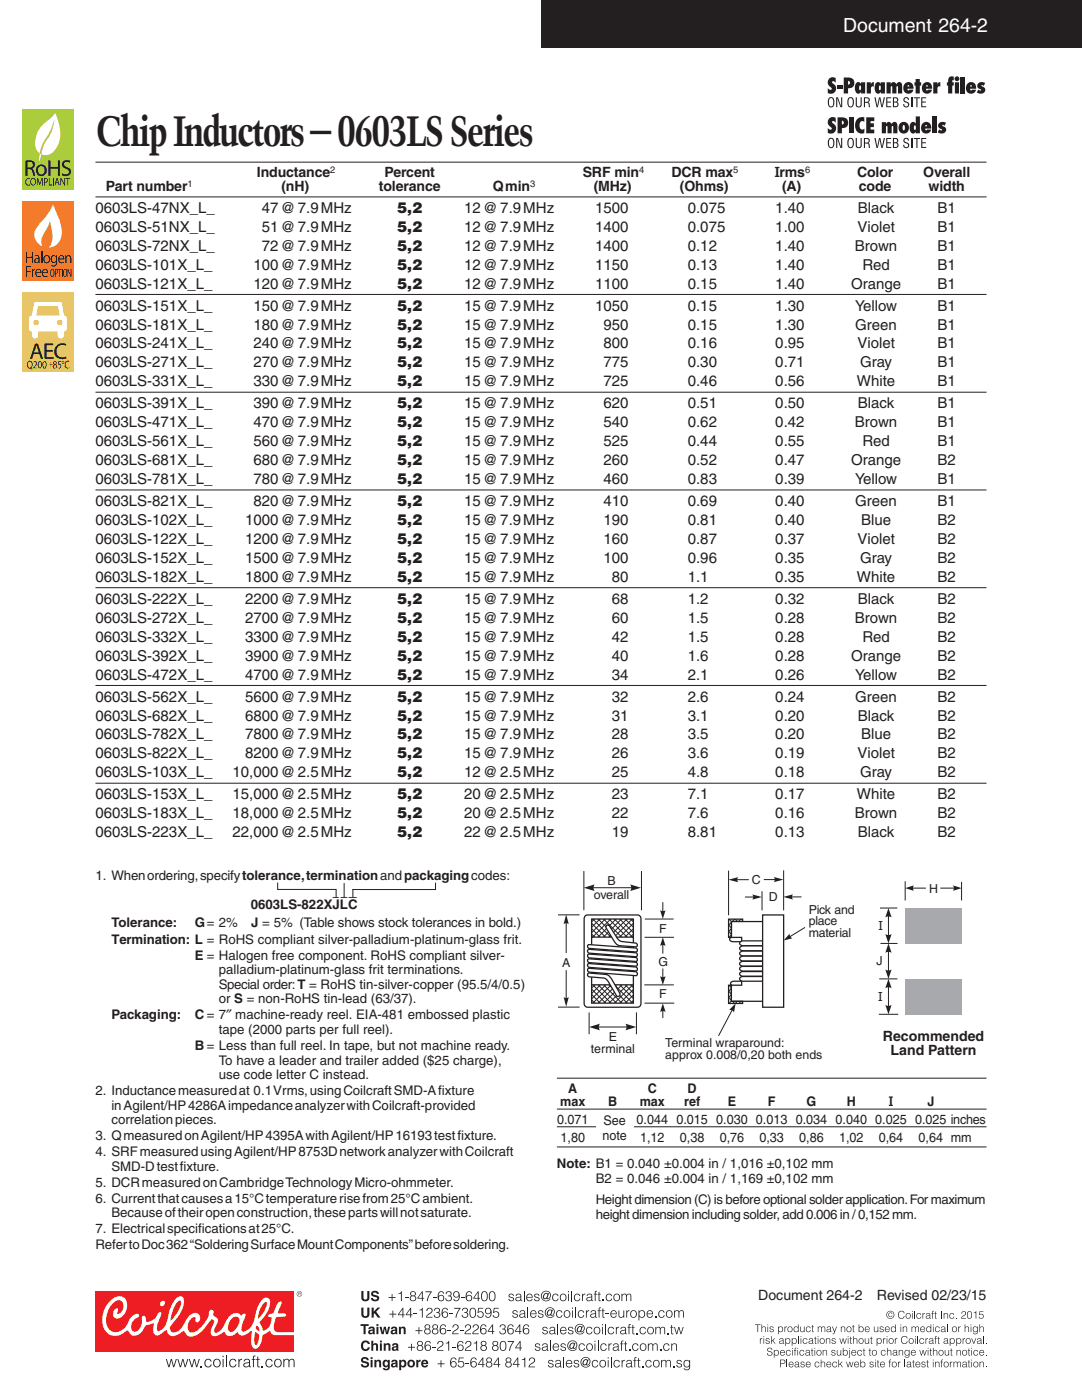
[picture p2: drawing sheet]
<svg xmlns="http://www.w3.org/2000/svg" width="216mm" height="279mm" viewBox="0 0 216 279" stroke-linecap="round" stroke-linejoin="round" font-family="sans-serif">
<defs><g id="words">
<text font-size="8.5" fill="#231f20" x="19" y="29.1">Chip Inductors – 0603LS Series</text>
<text font-size="3.9" fill="#fff" x="168.2" y="6.3">Document 264-2</text>
<g font-size="3" fill="#231f20">
<text x="19" y="42.5">0603LS-47NX_L_</text>
<text x="19" y="46.3">0603LS-51NX_L_</text>
<text x="52.2" y="42.5">47 @ 7.9 MHz</text>
<text x="52.2" y="46.3">51 @ 7.9 MHz</text>
<text x="79.3" y="42.5">5,2</text>
<text x="79.3" y="46.3">5,2</text>
<text x="92.6" y="42.5">12 @ 7.9 MHz</text>
<text x="92.6" y="46.3">12 @ 7.9 MHz</text>
<text x="118.7" y="42.5">1500</text>
<text x="118.7" y="46.3">1400</text>
<text x="137.2" y="42.5">0.075</text>
<text x="137.2" y="46.3">0.075</text>
<text x="154.7" y="42.5">1.40</text>
<text x="154.7" y="46.3">1.00</text>
<text x="171.1" y="46.3">Violet</text>
<text x="171.2" y="42.5">Black</text>
<text x="187.1" y="42.5">B1</text>
<text x="187.1" y="46.3">B1</text>
<text x="19" y="50">0603LS-72NX_L_</text>
<text x="19" y="53.8">0603LS-101X_L_</text>
<text x="50.6" y="53.8">100 @ 7.9 MHz</text>
<text x="52.2" y="50">72 @ 7.9 MHz</text>
<text x="79.3" y="50">5,2</text>
<text x="79.3" y="53.8">5,2</text>
<text x="92.6" y="50">12 @ 7.9 MHz</text>
<text x="92.6" y="53.8">12 @ 7.9 MHz</text>
<text x="118.7" y="50">1400</text>
<text x="118.7" y="53.8">1150</text>
<text x="137.2" y="50">0.12</text>
<text x="137.2" y="53.8">0.13</text>
<text x="154.7" y="50">1.40</text>
<text x="154.7" y="53.8">1.40</text>
<text x="170.6" y="50">Brown</text>
<text x="172.1" y="53.8">Red</text>
<text x="187.1" y="50">B1</text>
<text x="187.1" y="53.8">B1</text>
<text x="19" y="57.6">0603LS-121X_L_</text>
<text x="50.6" y="57.6">120 @ 7.9 MHz</text>
<text x="79.3" y="57.6">5,2</text>
<text x="92.6" y="57.6">12 @ 7.9 MHz</text>
<text x="118.7" y="57.6">1100</text>
<text x="137.2" y="57.6">0.15</text>
<text x="154.7" y="57.6">1.40</text>
<text x="169.8" y="57.6">Orange</text>
<text x="187.1" y="57.6">B1</text>
<text x="19" y="62">0603LS-151X_L_</text>
<text x="19" y="65.8">0603LS-181X_L_</text>
<text x="50.6" y="62">150 @ 7.9 MHz</text>
<text x="50.6" y="65.8">180 @ 7.9 MHz</text>
<text x="79.3" y="62">5,2</text>
<text x="79.3" y="65.8">5,2</text>
<text x="92.6" y="62">15 @ 7.9 MHz</text>
<text x="92.6" y="65.8">15 @ 7.9 MHz</text>
<text x="118.7" y="62">1050</text>
<text x="120.4" y="65.8">950</text>
<text x="137.2" y="62">0.15</text>
<text x="137.2" y="65.8">0.15</text>
<text x="154.7" y="62">1.30</text>
<text x="154.7" y="65.8">1.30</text>
<text x="170.6" y="62">Yellow</text>
<text x="170.7" y="65.8">Green</text>
<text x="187.1" y="62">B1</text>
<text x="187.1" y="65.8">B1</text>
<text x="19" y="69.5">0603LS-241X_L_</text>
<text x="50.6" y="69.5">240 @ 7.9 MHz</text>
<text x="79.3" y="69.5">5,2</text>
<text x="92.6" y="69.5">15 @ 7.9 MHz</text>
<text x="120.4" y="69.5">800</text>
<text x="137.2" y="69.5">0.16</text>
<text x="154.7" y="69.5">0.95</text>
<text x="171.1" y="69.5">Violet</text>
<text x="187.1" y="69.5">B1</text>
<text x="19" y="73.3">0603LS-271X_L_</text>
<text x="19" y="77.1">0603LS-331X_L_</text>
<text x="50.6" y="73.3">270 @ 7.9 MHz</text>
<text x="50.6" y="77.1">330 @ 7.9 MHz</text>
<text x="79.3" y="73.3">5,2</text>
<text x="79.3" y="77.1">5,2</text>
<text x="92.6" y="73.3">15 @ 7.9 MHz</text>
<text x="92.6" y="77.1">15 @ 7.9 MHz</text>
<text x="120.4" y="73.3">775</text>
<text x="120.4" y="77.1">725</text>
<text x="137.2" y="73.3">0.30</text>
<text x="137.2" y="77.1">0.46</text>
<text x="154.7" y="73.3">0.71</text>
<text x="154.7" y="77.1">0.56</text>
<text x="171" y="77.1">White</text>
<text x="171.6" y="73.3">Gray</text>
<text x="187.1" y="73.3">B1</text>
<text x="187.1" y="77.1">B1</text>
<text x="19" y="81.5">0603LS-391X_L_</text>
<text x="50.6" y="81.5">390 @ 7.9 MHz</text>
<text x="79.3" y="81.5">5,2</text>
<text x="92.6" y="81.5">15 @ 7.9 MHz</text>
<text x="120.4" y="81.5">620</text>
<text x="137.2" y="81.5">0.51</text>
<text x="154.7" y="81.5">0.50</text>
<text x="171.2" y="81.5">Black</text>
<text x="187.1" y="81.5">B1</text>
<text x="19" y="85.3">0603LS-471X_L_</text>
<text x="19" y="89">0603LS-561X_L_</text>
<text x="50.6" y="85.3">470 @ 7.9 MHz</text>
<text x="50.6" y="89">560 @ 7.9 MHz</text>
<text x="79.3" y="85.3">5,2</text>
<text x="79.3" y="89">5,2</text>
<text x="92.6" y="85.3">15 @ 7.9 MHz</text>
<text x="92.6" y="89">15 @ 7.9 MHz</text>
<text x="120.4" y="85.3">540</text>
<text x="120.4" y="89">525</text>
<text x="137.2" y="85.3">0.62</text>
<text x="137.2" y="89">0.44</text>
<text x="154.7" y="85.3">0.42</text>
<text x="154.7" y="89">0.55</text>
<text x="170.6" y="85.3">Brown</text>
<text x="172.1" y="89">Red</text>
<text x="187.1" y="85.3">B1</text>
<text x="187.1" y="89">B1</text>
<text x="19" y="92.8">0603LS-681X_L_</text>
<text x="50.6" y="92.8">680 @ 7.9 MHz</text>
<text x="79.3" y="92.8">5,2</text>
<text x="92.6" y="92.8">15 @ 7.9 MHz</text>
<text x="120.4" y="92.8">260</text>
<text x="137.2" y="92.8">0.52</text>
<text x="154.7" y="92.8">0.47</text>
<text x="169.8" y="92.8">Orange</text>
<text x="187.1" y="92.8">B2</text>
<text x="19" y="96.6">0603LS-781X_L_</text>
<text x="19" y="101">0603LS-821X_L_</text>
<text x="50.6" y="96.6">780 @ 7.9 MHz</text>
<text x="50.6" y="101">820 @ 7.9 MHz</text>
<text x="79.3" y="96.6">5,2</text>
<text x="79.3" y="101">5,2</text>
<text x="92.6" y="96.6">15 @ 7.9 MHz</text>
<text x="92.6" y="101">15 @ 7.9 MHz</text>
<text x="120.4" y="96.6">460</text>
<text x="120.4" y="101">410</text>
<text x="137.2" y="96.6">0.83</text>
<text x="137.2" y="101">0.69</text>
<text x="154.7" y="96.6">0.39</text>
<text x="154.7" y="101">0.40</text>
<text x="170.6" y="96.6">Yellow</text>
<text x="170.7" y="101">Green</text>
<text x="187.1" y="96.6">B1</text>
<text x="187.1" y="101">B1</text>
<text x="19" y="104.8">0603LS-102X_L_</text>
<text x="48.9" y="104.8">1000 @ 7.9 MHz</text>
<text x="79.3" y="104.8">5,2</text>
<text x="92.6" y="104.8">15 @ 7.9 MHz</text>
<text x="120.4" y="104.8">190</text>
<text x="137.2" y="104.8">0.81</text>
<text x="154.7" y="104.8">0.40</text>
<text x="171.8" y="104.8">Blue</text>
<text x="187.1" y="104.8">B2</text>
<text x="19" y="108.6">0603LS-122X_L_</text>
<text x="19" y="112.3">0603LS-152X_L_</text>
<text x="48.9" y="108.6">1200 @ 7.9 MHz</text>
<text x="48.9" y="112.3">1500 @ 7.9 MHz</text>
<text x="79.3" y="108.6">5,2</text>
<text x="79.3" y="112.3">5,2</text>
<text x="92.6" y="108.6">15 @ 7.9 MHz</text>
<text x="92.6" y="112.3">15 @ 7.9 MHz</text>
<text x="120.4" y="108.6">160</text>
<text x="120.4" y="112.3">100</text>
<text x="137.2" y="108.6">0.87</text>
<text x="137.2" y="112.3">0.96</text>
<text x="154.7" y="108.6">0.37</text>
<text x="154.7" y="112.3">0.35</text>
<text x="171.1" y="108.6">Violet</text>
<text x="171.6" y="112.3">Gray</text>
<text x="187.1" y="108.6">B2</text>
<text x="187.1" y="112.3">B2</text>
<text x="19" y="116.1">0603LS-182X_L_</text>
<text x="48.9" y="116.1">1800 @ 7.9 MHz</text>
<text x="79.3" y="116.1">5,2</text>
<text x="92.6" y="116.1">15 @ 7.9 MHz</text>
<text x="122.1" y="116.1">80</text>
<text x="137.2" y="116.1">1.1</text>
<text x="154.7" y="116.1">0.35</text>
<text x="171" y="116.1">White</text>
<text x="187.1" y="116.1">B2</text>
<text x="19" y="120.5">0603LS-222X_L_</text>
<text x="19" y="124.3">0603LS-272X_L_</text>
<text x="48.9" y="120.5">2200 @ 7.9 MHz</text>
<text x="48.9" y="124.3">2700 @ 7.9 MHz</text>
<text x="79.3" y="120.5">5,2</text>
<text x="79.3" y="124.3">5,2</text>
<text x="92.6" y="120.5">15 @ 7.9 MHz</text>
<text x="92.6" y="124.3">15 @ 7.9 MHz</text>
<text x="122.1" y="120.5">68</text>
<text x="122.1" y="124.3">60</text>
<text x="137.2" y="120.5">1.2</text>
<text x="137.2" y="124.3">1.5</text>
<text x="154.7" y="120.5">0.32</text>
<text x="154.7" y="124.3">0.28</text>
<text x="170.6" y="124.3">Brown</text>
<text x="171.2" y="120.5">Black</text>
<text x="187.1" y="120.5">B2</text>
<text x="187.1" y="124.3">B2</text>
<text x="19" y="128.1">0603LS-332X_L_</text>
<text x="19" y="131.8">0603LS-392X_L_</text>
<text x="48.9" y="128.1">3300 @ 7.9 MHz</text>
<text x="48.9" y="131.8">3900 @ 7.9 MHz</text>
<text x="79.3" y="128.1">5,2</text>
<text x="79.3" y="131.8">5,2</text>
<text x="92.6" y="128.1">15 @ 7.9 MHz</text>
<text x="92.6" y="131.8">15 @ 7.9 MHz</text>
<text x="122.1" y="128.1">42</text>
<text x="122.1" y="131.8">40</text>
<text x="137.2" y="128.1">1.5</text>
<text x="137.2" y="131.8">1.6</text>
<text x="154.7" y="128.1">0.28</text>
<text x="154.7" y="131.8">0.28</text>
<text x="169.8" y="131.8">Orange</text>
<text x="172.1" y="128.1">Red</text>
<text x="187.1" y="128.1">B2</text>
<text x="187.1" y="131.8">B2</text>
<text x="19" y="135.6">0603LS-472X_L_</text>
<text x="48.9" y="135.6">4700 @ 7.9 MHz</text>
<text x="79.3" y="135.6">5,2</text>
<text x="92.6" y="135.6">15 @ 7.9 MHz</text>
<text x="122.1" y="135.6">34</text>
<text x="137.2" y="135.6">2.1</text>
<text x="154.7" y="135.6">0.26</text>
<text x="170.6" y="135.6">Yellow</text>
<text x="187.1" y="135.6">B2</text>
<text x="19" y="140">0603LS-562X_L_</text>
<text x="19" y="143.8">0603LS-682X_L_</text>
<text x="48.9" y="140">5600 @ 7.9 MHz</text>
<text x="48.9" y="143.8">6800 @ 7.9 MHz</text>
<text x="79.3" y="140">5,2</text>
<text x="79.3" y="143.8">5,2</text>
<text x="92.6" y="140">15 @ 7.9 MHz</text>
<text x="92.6" y="143.8">15 @ 7.9 MHz</text>
<text x="122.1" y="140">32</text>
<text x="122.1" y="143.8">31</text>
<text x="137.2" y="140">2.6</text>
<text x="137.2" y="143.8">3.1</text>
<text x="154.7" y="140">0.24</text>
<text x="154.7" y="143.8">0.20</text>
<text x="170.7" y="140">Green</text>
<text x="171.2" y="143.8">Black</text>
<text x="187.1" y="140">B2</text>
<text x="187.1" y="143.8">B2</text>
<text x="19" y="147.6">0603LS-782X_L_</text>
<text x="48.9" y="147.6">7800 @ 7.9 MHz</text>
<text x="79.3" y="147.6">5,2</text>
<text x="92.6" y="147.6">15 @ 7.9 MHz</text>
<text x="122.1" y="147.6">28</text>
<text x="137.2" y="147.6">3.5</text>
<text x="154.7" y="147.6">0.20</text>
<text x="171.8" y="147.6">Blue</text>
<text x="187.1" y="147.6">B2</text>
<text x="19" y="151.4">0603LS-822X_L_</text>
<text x="19" y="155.1">0603LS-103X_L_</text>
<text x="46.4" y="155.1">10,000 @ 2.5 MHz</text>
<text x="48.9" y="151.4">8200 @ 7.9 MHz</text>
<text x="79.3" y="151.4">5,2</text>
<text x="79.3" y="155.1">5,2</text>
<text x="92.6" y="151.4">15 @ 7.9 MHz</text>
<text x="92.6" y="155.1">12 @ 2.5 MHz</text>
<text x="122.1" y="151.4">26</text>
<text x="122.1" y="155.1">25</text>
<text x="137.2" y="151.4">3.6</text>
<text x="137.2" y="155.1">4.8</text>
<text x="154.7" y="151.4">0.19</text>
<text x="154.7" y="155.1">0.18</text>
<text x="171.1" y="151.4">Violet</text>
<text x="171.6" y="155.1">Gray</text>
<text x="187.1" y="151.4">B2</text>
<text x="187.1" y="155.1">B2</text>
<text x="19" y="159.5">0603LS-153X_L_</text>
<text x="46.4" y="159.5">15,000 @ 2.5 MHz</text>
<text x="79.3" y="159.5">5,2</text>
<text x="92.6" y="159.5">20 @ 2.5 MHz</text>
<text x="122.1" y="159.5">23</text>
<text x="137.2" y="159.5">7.1</text>
<text x="154.7" y="159.5">0.17</text>
<text x="171" y="159.5">White</text>
<text x="187.1" y="159.5">B2</text>
<text x="19" y="163.3">0603LS-183X_L_</text>
<text x="19" y="167.1">0603LS-223X_L_</text>
<text x="46.4" y="163.3">18,000 @ 2.5 MHz</text>
<text x="46.4" y="167.1">22,000 @ 2.5 MHz</text>
<text x="79.3" y="163.3">5,2</text>
<text x="79.3" y="167.1">5,2</text>
<text x="92.6" y="163.3">20 @ 2.5 MHz</text>
<text x="92.6" y="167.1">22 @ 2.5 MHz</text>
<text x="122.1" y="163.3">22</text>
<text x="122.1" y="167.1">19</text>
<text x="137.2" y="163.3">7.6</text>
<text x="137.2" y="167.1">8.81</text>
<text x="154.7" y="163.3">0.16</text>
<text x="154.7" y="167.1">0.13</text>
<text x="170.6" y="163.3">Brown</text>
<text x="171.2" y="167.1">Black</text>
<text x="187.1" y="163.3">B2</text>
<text x="187.1" y="167.1">B2</text>
</g>
<g font-size="2.8" fill="#231f20">
<text x="51.3" y="35.2">Inductance</text>
<text x="76.7" y="35.2">Percent</text>
<text x="116.3" y="35.2">SRF min</text>
<text x="134" y="35.2">DCR max</text>
<text x="154.6" y="35.2">Irms</text>
<text x="171" y="35.2">Color</text>
<text x="184.2" y="35.2">Overall</text>
<text x="21.1" y="38.1">Part number</text>
<text x="56.1" y="38.1">(nH)</text>
<text x="75.6" y="38.1">tolerance</text>
<text x="98.3" y="38.1">Qmin</text>
<text x="118.5" y="38.1">(MHz)</text>
<text x="135.6" y="38.1">(Ohms)</text>
<text x="156" y="38.1">(A)</text>
<text x="171.4" y="38.1">code</text>
<text x="185.3" y="38.1">width</text>
<text x="176.2" y="207.7">Recommended</text>
<text x="177.7" y="210.5">Land Pattern</text>
<text x="151.3" y="259.4">Document 264-2</text>
<text x="175" y="259.4">Revised 02/23/15</text>
</g>
<g font-size="2.6" fill="#231f20">
<text x="19" y="175.7">1. When ordering, specifytolerance, terminationandpackagingcodes:</text>
<text x="22.2" y="185.1">Tolerance:</text>
<text x="38.9" y="185.1">G= 2%</text>
<text x="50" y="181.4">0603LS-822XJLC</text>
<text x="50.1" y="185.1">J = 5% (Table shows stock tolerances in bold.)</text>
<text x="22.2" y="188.3">Termination: L = RoHS compliant silver-palladium-platinum-glass frit.</text>
<text x="38.9" y="191.5">E = Halogen free component. RoHS compliant silver-</text>
<text x="43.7" y="194.4">palladium-platinum-glass frit terminations.</text>
<text x="43.7" y="197.3">Special order:T = RoHS tin-silver-copper (95.5/4/0.5)</text>
<text x="22.2" y="203.5">Packaging:</text>
<text x="38.9" y="203.5">C = 7″ machine-ready reel. EIA-481 embossed plastic</text>
<text x="43.7" y="200.2">or S = non-RoHS tin-lead (63/37).</text>
<text x="38.9" y="209.6">B = Less than full reel. In tape, but not machine ready.</text>
<text x="43.7" y="206.3">tape (2000 parts per full reel).</text>
<text x="43.7" y="212.5">To have a leader and trailer added ($25 charge),</text>
<text x="43.7" y="215.4">use code letter C instead.</text>
<text x="19" y="218.6">2. Inductance measured at 0.1 Vrms, using Coilcraft SMD-A f</text>
<text x="22.2" y="221.5">in Agilent/HP4286A impedance analyzer with Coilcraft-provided</text>
<text x="87.5" y="218.6">ixture</text>
<text x="111.8" y="220.8">max</text>
<text x="113.4" y="218.1">A</text>
<text x="121.3" y="220.8">B</text>
<text x="127.7" y="220.8">max</text>
<text x="129.3" y="218.1">C</text>
<text x="136.5" y="220.8">ref</text>
<text x="137.2" y="218.1">D</text>
<text x="145.2" y="220.8">E</text>
<text x="153.2" y="220.8">F</text>
<text x="160.9" y="220.8">G</text>
<text x="169" y="220.8">H</text>
<text x="177.4" y="220.8">I</text>
<text x="185" y="220.8">J</text>
<text x="19" y="227.6">3. Q measured on Agilent/HP4395A with Agilent/HP16193 test f</text>
<text x="22.2" y="224.4">correlation pieces.</text>
<text x="91.3" y="227.6">ixture.</text>
<text x="111.2" y="224.3">0.071</text>
<text x="111.9" y="227.8">1,80</text>
<text x="120.2" y="227.5">note</text>
<text x="120.4" y="224.5">See</text>
<text x="127" y="224.3">0.044</text>
<text x="127.7" y="227.8">1,12</text>
<text x="135" y="224.3">0.015</text>
<text x="135.7" y="227.8">0,38</text>
<text x="142.9" y="224.3">0.030</text>
<text x="143.6" y="227.8">0,76</text>
<text x="150.8" y="224.3">0.013</text>
<text x="151.5" y="227.8">0,33</text>
<text x="158.8" y="224.3">0.034</text>
<text x="159.5" y="227.8">0,86</text>
<text x="166.7" y="224.3">0.040</text>
<text x="167.4" y="227.8">1,02</text>
<text x="174.7" y="224.3">0.025</text>
<text x="175.4" y="227.8">0,64</text>
<text x="182.6" y="224.3">0.025 inches</text>
<text x="183.3" y="227.8">0,64 mm</text>
<text x="19" y="230.8">4. SRF measured using Agilent/HP8753D network analyzer with Coilcraft</text>
<text x="22.2" y="233.6">SMD‑D test f</text>
<text x="35.9" y="233.6">ixture.</text>
<text x="111.1" y="233.2">Note: B1 = 0.040 ±0.004 in / 1,016 ±0,102 mm</text>
<text x="19" y="236.8">5. DCR measured on Cambridge Technology Micro-ohmmeter.</text>
<text x="118.9" y="236.2">B2 = 0.046 ±0.004 in / 1,169 ±0,102 mm</text>
<text x="19" y="240">6. Current that causes a 15°C temperature rise from 25°C ambient.</text>
<text x="22.2" y="242.9">Because of their open construction, these parts will not saturate.</text>
<text x="118.9" y="240.4">Height dimension (C) is before optional solder application. For maximum</text>
<text x="118.9" y="243.2">height dimension including solder, add 0.006 in /0,152 mm.</text>
<text x="19" y="246.1">7. Electrical specif</text>
<text x="19" y="249.3">Refer to Doc 362 “Soldering Surface Mount Components” before soldering.</text>
<text x="39.5" y="246.1">ications at 25°C.</text>
</g>
<g font-size="2.5" fill="#231f20">
<text x="118.5" y="179.4">overall</text>
<text x="121.2" y="176.5">B</text>
<text x="150" y="176.4">C</text>
<text x="153.4" y="179.9">D</text>
<text x="185.4" y="178.2">H</text>
<text x="161.4" y="182.4">Pick and</text>
<text x="161.4" y="184.7">place</text>
<text x="175.2" y="185.6">I</text>
<text x="131.5" y="186.1">F</text>
<text x="161.4" y="187">material</text>
<text x="112.2" y="192.9">A</text>
<text x="131.4" y="192.7">G</text>
<text x="174.9" y="192.7">J</text>
<text x="131.5" y="199.3">F</text>
<text x="175.2" y="199.8">I</text>
<text x="121.5" y="207.7">E</text>
<text x="132.7" y="208.9">Terminal wraparound:</text>
<text x="117.9" y="210.2">terminal</text>
<text x="132.7" y="211.3">approx 0.008/0,20 both ends</text>
</g>
<g font-size="1.9" fill="#231f20">
<text x="65.9" y="34.5">2</text>
<text x="127.5" y="34.5">4</text>
<text x="146.3" y="34.5">5</text>
<text x="160.6" y="34.5">6</text>
<text x="37.4" y="37.4">1</text>
<text x="105.8" y="37.4">3</text>
</g>
</g></defs>
<path d="M107.9 -.1h108v9.6h-108z" fill-rule="evenodd" fill="#231f20"/>
<path d="M19 254.3h177.8v19.5h-177.8z" fill="#fff"/>
<path d="M19 257.7h39.8v12h-39.8z" fill="#ee1d23"/>
<path d="M50.9 265.8l-.2 1.4a.99 .99 0 0 0 .4 1.2 2.43 2.43 0 0 0 .6-2.1zM51.1 264.6v.2a.72 .72 0 0 0 .6 .8 .75 .75 0 0 0-.6-1zM52.6 260.1a4.8 4.8 0 0 0-1.1 3.1 4.7 4.7 0 0 0 1.7-3.3l-.2-.1zM35.5 259.7a6.5 6.5 0 0 0-1.4 3.8l.6-.6 .8-1.1a3.4 3.4 0 0 0 .6-2.1l-.3-.1zM46.3 263.1a1.92 1.92 0 0 0-.4 2.7h.1a2.38 2.38 0 0 0 1.7-2.7l-.3-.3h-.4zM32.1 259.8a.48 .48 0 0 0 0 .8 .48 .48 0 0 0 .8-.4l-.1-.5-.4-.1zM22 259.6a1.93 1.93 0 0 1 3.1-.2 2.75 2.75 0 0 1-1.6 3.7 1.04 1.04 0 0 1-1-.8 1.04 1.04 0 0 1 .7-1.2l.3 .1 .1 .2-.2 .8a1.45 1.45 0 0 0 1.2-1.1 1.45 1.45 0 0 0-.6-1.6h-.6a4.4 4.4 0 0 0-1.9 5.4 1.85 1.85 0 0 0 2.9 .5 3.9 3.9 0 0 0 1.6-2.3l.3-.4 .8-.5h.4l.2 .2a.55 .55 0 0 1-.5 .7 1.65 1.65 0 0 0-.5 2.7l.5-.1a2.61 2.61 0 0 0 1.1-2.8 .42 .42 0 0 1 .5-.3 .42 .42 0 0 1 .3 .5 .49 .49 0 0 0 .1 .6 .49 .49 0 0 0 .5 .1 2.74 2.74 0 0 0 1.9-1.8l.5-.1a2.71 2.71 0 0 1-.6 2.1l-.2 .7a.62 .62 0 0 0 .4 1 3.1 3.1 0 0 0 1.8-3 5.8 5.8 0 0 1 2.2-4h.4l.4 .1a3.7 3.7 0 0 1-.6 3.4l-2 2.7 .2 .7a.69 .69 0 0 0 .8 .3 4.6 4.6 0 0 0 2.4-2.7 1.56 1.56 0 0 1 2.4-.8 .83 .83 0 0 1 .2 .9 .83 .83 0 0 1-.8 .6l-.1-.2v-.8a1.22 1.22 0 0 0-1.4 1.2l-.1 .8a.91 .91 0 0 0 .7 1 4.9 4.9 0 0 0 3-2.4l.4-.8 .2-1 .2-.3h.4a.83 .83 0 0 1 .1 1l.5 .4a.84 .84 0 0 1 .3 1.4l-.6 1.3 .2 .4 .3 .1a3.3 3.3 0 0 0 1.9-2.4 1.96 1.96 0 0 1 2.7-1.4l.4 .3 .4-.3h.3l.1 .1-.1 .4a4.4 4.4 0 0 0-.6 2.9 .48 .48 0 0 0 .8 0 3.9 3.9 0 0 0 1.9-3.2 5.1 5.1 0 0 1 1.8-3.4 .81 .81 0 0 1 1.1 .9 6.2 6.2 0 0 1-2.1 4l.7 1.7a2.31 2.31 0 0 0 1.7-2.4v-.3l-.7-.1 .1-.4 .4-.2a.63 .63 0 0 0 .8-.7l.6-1.4 .7-.3a3.4 3.4 0 0 1-.6 2.1v.2h1.4l.2 .3-.1 .3-1.4 .1a.76 .76 0 0 0-.8 .9 1.84 1.84 0 0 0 .3 2.1l3.7 .1v.6h-3.9l-.7-.3-.3-.6-1.4 .7-.3 1.3a1.96 1.96 0 0 1-1.2 1.6l-.4-.1a4.6 4.6 0 0 1-.4-3.4v-.1l-.3 .1a1.72 1.72 0 0 1-2.2 .6l-.3-.4a1.9 1.9 0 0 1-2.2 .5l-.4-.6-1.1 .6a1.03 1.03 0 0 1-1.6-.2v-.8l.6-1.6v-.3l-.5-.2-.4 .5a5.7 5.7 0 0 1-3.7 3 1.56 1.56 0 0 1-1.4-1.2 3.4 3.4 0 0 1-2.7 1l-.4-.3-.4-.9-1.2 .9a.91 .91 0 0 1-1.1 0 .91 .91 0 0 1-.3-1l.1-1.2-1.6 .4a3.3 3.3 0 0 1-2.3 2.1 1.1 1.1 0 0 1-1.1-.8l-.4-.3-.3 .3a2.64 2.64 0 0 1-2.9 .6 2.64 2.64 0 0 1-1.7-2.3 5.4 5.4 0 0 1 1.6-4.5z" fill-rule="evenodd" fill="#fff"/>
<g fill="#231f20">
<path d="M33.1 271.2h.2l.4 1.4 .4-1.4h.2l.4 1.4 .4-1.4h.2l-.5 1.7h-.2l-.4-1.4-.4 1.4h-.2z" fill-rule="evenodd"/>
<path d="M35.4 271.2h.2l.4 1.4 .4-1.4h.2l.4 1.4 .4-1.4h.2l-.6 1.7h-.2l-.3-1.4-.4 1.4h-.2z" fill-rule="evenodd"/>
<path d="M37.7 271.2h.2l.4 1.4 .4-1.4h.2l.3 1.4 .5-1.4h.2l-.6 1.7h-.2l-.3-1.4-.4 1.4h-.2z" fill-rule="evenodd"/>
<path d="M40.1 272.6h.2v.3h-.2z" fill-rule="evenodd"/>
<path d="M41 271.4a.7 .7 0 0 1 .7-.2 .7 .7 0 0 1 .5 .5h-.2a.58 .58 0 0 0-.8-.3 .58 .58 0 0 0-.2 .9 .52 .52 0 0 0 .5 .4 .52 .52 0 0 0 .5-.4h.2a.78 .78 0 0 1-1 .5 .78 .78 0 0 1-.4-1.1z" fill-rule="evenodd"/>
<path d="M42.7 271.4a.82 .82 0 0 0 .1 1.3 .82 .82 0 0 0 1.2-.3 .81 .81 0 0 0-.2-1.1 .81 .81 0 0 0-1.1 .1zM42.8 271.6a.64 .64 0 0 1 1.1 .4 .64 .64 0 0 1-.9 .7 .81 .81 0 0 1-.2-1.1z" fill-rule="evenodd"/>
<path d="M44.4 271.2v1.7h.2v-1.7zM44.4 270.6v.3h.2v-.3z" fill-rule="evenodd"/>
</g>
<path d="M45.2 270.6v2.3" fill="none" stroke="#231f20" stroke-width=".2"/>
<g fill="#231f20">
<path d="M45.9 271.4a.7 .7 0 0 1 .7-.2 .7 .7 0 0 1 .6 .5h-.2a.58 .58 0 0 0-.9-.3 .58 .58 0 0 0-.1 .9 .52 .52 0 0 0 .5 .4 .52 .52 0 0 0 .5-.4h.2a.78 .78 0 0 1-1.1 .5 .78 .78 0 0 1-.3-1.1z" fill-rule="evenodd"/>
<path d="M47.6 271.2h.2v.3l.3-.3h.2v.2a.55 .55 0 0 0-.5 .6v.9h-.2z" fill-rule="evenodd"/>
<path d="M48.8 272.2l.9-.2a.53 .53 0 0 1-.3 .7 .53 .53 0 0 1-.7-.3zM48.8 271.3l-.2 .4h.2a.44 .44 0 0 1 .5-.4 .44 .44 0 0 1 .4 .5l-.3 .1a.62 .62 0 0 0-.6 .2 .62 .62 0 0 0-.2 .6 .73 .73 0 0 0 1.1-.1l.2 .3 .2-.1-.2-.2v-.9a.64 .64 0 0 0-1.1-.4z" fill-rule="evenodd"/>
<path d="M50.6 270.6l.4-.1-.3 .5v.2h.3v.2h-.3v1.5h-.2v-1.5h-.3v-.2h.3z" fill-rule="evenodd"/>
<path d="M51.3 270.8h.2v.4h.3v.2h-.3l.1 1.3h.2v.2l-.4-.1-.1-1.4h-.2v-.2h.2z" fill-rule="evenodd"/>
<path d="M52.2 272.6h.3v.3h-.3z" fill-rule="evenodd"/>
<path d="M53.1 271.4a.7 .7 0 0 1 .8-.2 .7 .7 0 0 1 .5 .5h-.2a.58 .58 0 0 0-.8-.3 .58 .58 0 0 0-.2 .9 .52 .52 0 0 0 .5 .4 .52 .52 0 0 0 .5-.4h.2a.78 .78 0 0 1-1 .5 .78 .78 0 0 1-.4-1.1z" fill-rule="evenodd"/>
<path d="M54.9 271.4a.82 .82 0 0 0 0 1.3 .82 .82 0 0 0 1.3-.3 .81 .81 0 0 0-.3-1.1 .81 .81 0 0 0-1 .1zM55 271.6a.64 .64 0 0 1 1 .4 .64 .64 0 0 1-.8 .7 .81 .81 0 0 1-.2-1.1z" fill-rule="evenodd"/>
<path d="M56.5 271.2h.2v.3a.55 .55 0 0 1 .5-.3 .55 .55 0 0 1 .5 .3 .55 .55 0 0 1 .7-.3 .55 .55 0 0 1 .4 .6v1.1h-.2v-1.2a.44 .44 0 0 0-.6-.3 .44 .44 0 0 0-.2 .6v.9h-.2v-1.2a.44 .44 0 0 0-.6-.3 .44 .44 0 0 0-.3 .6v.9h-.2z" fill-rule="evenodd"/>
<path d="M59.2 258.2a.55 .55 0 0 0 1.1 0 .55 .55 0 0 0-1.1 0zM59.3 258.2a.48 .48 0 0 1 .9 0 .48 .48 0 0 1-.9 0zM59.5 257.9v.6l.1-.2 .4 .2-.2-.2 .2-.3zM59.6 258l.3 .1-.3 .1z" fill-rule="evenodd"/>
</g>
<g fill="#231f20">
<path d="M72.1 257.7h.4v1.4l.2 .2a.39 .39 0 0 0 .6-.3v-1.3h.4v1.3a.81 .81 0 0 1-.8 .7 .81 .81 0 0 1-.8-.7z"/>
<path d="M74.2 257.8a.82 .82 0 0 1 .8-.2 .82 .82 0 0 1 .6 .6h-.4a.35 .35 0 0 0-.4-.3 .35 .35 0 0 0-.3 .4l.6 .2a.64 .64 0 0 1 .5 .9 .64 .64 0 0 1-.9 .3l-.6-.4-.1-.3h.4a.4 .4 0 0 0 .4 .4 .4 .4 0 0 0 .4-.4l-.3-.1a.66 .66 0 0 1-.7-.3 .66 .66 0 0 1 0-.8z"/>
<path d="M72.1 261h.4v1.4l.2 .2a.39 .39 0 0 0 .6-.3v-1.3h.4v1.3a.81 .81 0 0 1-.8 .7 .81 .81 0 0 1-.8-.7z"/>
<path d="M74.2 261h.4v.8l.7-.8h.6l-.8 .8 .8 1.2h-.5l-.6-.9-.2 .2v.7h-.4z"/>
<path d="M71.9 264.3h1.7v.3h-.6v1.7h-.5v-1.7h-.6z"/>
<path d="M75.7 264.8h.4l.3 1 .2-1h.4l.2 1 .2-1h.4l-.4 1.5h-.4l-.2-1.1-.3 1.1h-.4z"/>
<path d="M79.6 264.8h.4v.2a.52 .52 0 0 1 .5-.2 .52 .52 0 0 1 .4 .4v1.1h-.3l-.2-1.2a.31 .31 0 0 0-.4 .3v.9h-.4z"/>
<path d="M72.3 267.8a.88 .88 0 0 1 .9-.3 .88 .88 0 0 1 .6 .7h-.4a.5 .5 0 0 0-.7-.3 .5 .5 0 0 0-.3 .7 .49 .49 0 0 0 .4 .6 .49 .49 0 0 0 .6-.3h.4a.94 .94 0 0 1-1.2 .7 .94 .94 0 0 1-.5-1.3z"/>
<path d="M74.1 267.6h.4v.7l.3-.2a.49 .49 0 0 1 .6 .4v1.1h-.4l-.1-1.2a.31 .31 0 0 0-.4 .3v.9h-.4z"/>
<path d="M76.6 268.1h.3v.2a.52 .52 0 0 1 .6-.2 .52 .52 0 0 1 .4 .4v1.1h-.4l-.1-1.2a.31 .31 0 0 0-.4 .3v.9h-.4z"/>
<path d="M72.2 271a.82 .82 0 0 1 .8-.2 .82 .82 0 0 1 .6 .7h-.4a.35 .35 0 0 0-.4-.3 .35 .35 0 0 0-.3 .4l.6 .1a.64 .64 0 0 1 .5 .9 .64 .64 0 0 1-.9 .3l-.6-.4-.1-.2h.4a.4 .4 0 0 0 .4 .3 .4 .4 0 0 0 .4-.4l-.3-.1a.66 .66 0 0 1-.7-.3 .66 .66 0 0 1 0-.8z"/>
<path d="M74.7 271.4h.4v.2a.52 .52 0 0 1 .6-.2 .52 .52 0 0 1 .4 .5v1h-.4l-.1-1.2a.31 .31 0 0 0-.5 .3v.9h-.4z"/>
<path d="M83.1 271.4h.3v.2l.2-.2h.3v.4h-.3l-.1 .2v.9h-.4z"/>
<path d="M77.5 258.9h.7v-.6h.1v.6h.6v.1h-.6v.7h-.1v-.7h-.7z"/>
<path d="M79.5 258.1l.4-.1 .3-.3v2h-.2v-1.5h-.5z"/>
<path d="M80.8 258.8h.7v.2h-.7z"/>
<path d="M84.9 257.7h1.2l-.6 1.2-.1 .8h-.2l.1-.6 .6-1.2h-1z"/>
<path d="M86.4 258.8h.7v.2h-.7z"/>
<path d="M89.1 257.8a.54 .54 0 0 1 .8 0 .54 .54 0 0 1-.1 .8 .64 .64 0 0 1 0 1.1 .64 .64 0 0 1-.9-.6h.1a.47 .47 0 0 0 .5 .5 .47 .47 0 0 0 .5-.5 .47 .47 0 0 0-.6-.4v-.1a.41 .41 0 0 0 .5-.4 .41 .41 0 0 0-.4-.4 .41 .41 0 0 0-.4 .5h-.2z"/>
<path d="M92 258.8h.7v.2h-.7z"/>
<path d="M101.6 258.3a.58 .58 0 0 1 .9 .3h-.1a.33 .33 0 0 0-.4-.4 .33 .33 0 0 0-.2 .6h.1a.49 .49 0 0 1 .7 .6 .49 .49 0 0 1-.8 .3l-.3-.3-.1-.2h.2a.36 .36 0 0 0 .4 .4 .36 .36 0 0 0 .3-.5l-.5-.1a.38 .38 0 0 1-.3-.3 .38 .38 0 0 1 .1-.4z"/>
<path d="M73.7 264.9l-.2 .4h.4a.21 .21 0 0 1 .2-.3 .21 .21 0 0 1 .1 .3l-.3 .1a.48 .48 0 0 0-.3 .8 .48 .48 0 0 0 .8-.1v.2h.4v-1.1a.69 .69 0 0 0-1.1-.3zM73.9 265.7l.5-.2v.2a.26 .26 0 0 1-.3 .4 .26 .26 0 0 1-.2-.4z"/>
<path d="M75.1 264.8v1.5h.4v-1.5zM75.1 264.2v.4h.4v-.4z"/>
<path d="M78.2 264.9l-.2 .4h.4a.21 .21 0 0 1 .2-.3 .21 .21 0 0 1 .1 .3l-.3 .1a.48 .48 0 0 0-.3 .8 .48 .48 0 0 0 .8-.1v.2h.4v-1.1a.69 .69 0 0 0-1.1-.3zM78.4 265.7l.5-.2v.2a.26 .26 0 0 1-.3 .4 .26 .26 0 0 1-.2-.4z"/>
<path d="M75.8 268.1v1.5h.4v-1.5zM75.8 267.6v.3h.4v-.3z"/>
<path d="M78.4 268.2l-.2 .4h.4a.21 .21 0 0 1 .2-.3 .22 .22 0 0 1 .2 .4h-.4a.48 .48 0 0 0-.3 .8 .48 .48 0 0 0 .8-.1v.2h.5l-.1-1.1a.69 .69 0 0 0-1.1-.3zM78.6 269l.5-.2v.2a.26 .26 0 0 1-.3 .4 .26 .26 0 0 1-.2-.4z"/>
<path d="M73.9 271.4v1.5h.4v-1.5zM73.9 270.9v.3h.4v-.3z"/>
<path d="M76.5 271.5a.73 .73 0 0 0-.1 1 .73 .73 0 0 0 .9 .3l.1-.1a.36 .36 0 0 1-.1 .4 .36 .36 0 0 1-.5 0l-.4-.1a.73 .73 0 0 0 .8 .5 .73 .73 0 0 0 .6-.7v-1.4h-.4v.2l-.3-.2zM76.8 271.8a.37 .37 0 0 1 .6 .3 .37 .37 0 0 1-.6 .3z"/>
<path d="M78.2 271.5l-.1 .4h.3a.21 .21 0 0 1 .3-.3 .21 .21 0 0 1 .1 .4h-.4a.48 .48 0 0 0-.3 .8 .48 .48 0 0 0 .8-.1l.1 .2h.4l-.1-1.1a.69 .69 0 0 0-1.1-.3zM78.4 272.3l.5-.1v.1a.26 .26 0 0 1-.2 .4 .26 .26 0 0 1-.3-.4z"/>
<path d="M80.1 271.8a.39 .39 0 0 1 .6 .3 .39 .39 0 0 1-.6 .4zM79.7 271.4v2.1h.3v-.8a.64 .64 0 0 0 .9 .1 .64 .64 0 0 0 .2-.9 .57 .57 0 0 0-.4-.5 .57 .57 0 0 0-.7 .2v-.2z"/>
<path d="M81.2 272.1a.8 .8 0 0 0 1.6 0 .8 .8 0 0 0-1.6 0zM81.8 271.8a.39 .39 0 0 1 .5 .1 .39 .39 0 0 1 0 .5 .39 .39 0 0 1-.6 0z"/>
<path d="M84.3 271.5a.77 .77 0 0 0-.1 1.2 .77 .77 0 0 0 1.2-.3h-.4a.32 .32 0 0 1-.4 .2 .32 .32 0 0 1-.2-.4h1a.73 .73 0 0 0-.3-.7 .73 .73 0 0 0-.8 0zM84.5 271.8l.4-.1 .1 .3h-.6z"/>
<path d="M82 259.1a.45 .45 0 0 1 .9 0 .45 .45 0 0 1-.9 0zM82 258.2a.4 .4 0 0 1 .8 0 .4 .4 0 0 1-.8 0zM82 257.8l-.2 .5 .3 .3a.59 .59 0 0 0-.2 .9 .59 .59 0 0 0 .9 0 .59 .59 0 0 0-.1-.9 .54 .54 0 0 0 .1-.8 .54 .54 0 0 0-.8 0z"/>
<path d="M84.2 257.7l-.9 1.5h.9v.5h.2v-.5h.2v-.2h-.2v-1.3zM84.2 258v1h-.7z"/>
<path d="M87.6 257.9a1.25 1.25 0 0 0 .3 1.8 .64 .64 0 0 0 .7-.4 .64 .64 0 0 0-.3-.8 .64 .64 0 0 0-.8 .2 .56 .56 0 0 1 .2-.7 .56 .56 0 0 1 .7 .1l.2 .1a.6 .6 0 0 0-1-.3zM87.6 259a.48 .48 0 0 1 .9 0 .48 .48 0 0 1-.9 0z"/>
<path d="M90.6 257.9a.63 .63 0 0 0 0 .9 .63 .63 0 0 0 1-.1 .58 .58 0 0 1-.2 .6 .58 .58 0 0 1-.7 .1l-.2-.2a.67 .67 0 0 0 .8 .5 .67 .67 0 0 0 .4-.9v-.1a.73 .73 0 0 0-.2-.9 .73 .73 0 0 0-.9 .1zM90.5 258.3a.5 .5 0 0 1 1 0 .5 .5 0 0 1-1 0z"/>
<path d="M93.2 257.9a1.25 1.25 0 0 0 .2 1.8 .64 .64 0 0 0 .8-.4 .64 .64 0 0 0-.3-.8 .64 .64 0 0 0-.8 .2 .56 .56 0 0 1 .1-.7 .56 .56 0 0 1 .8 .1l.2 .1a.6 .6 0 0 0-1-.3zM93.1 259a.5 .5 0 0 1 1 0 .5 .5 0 0 1-1 0z"/>
<path d="M95.4 257.7l-1 1.5h.9v.5h.2v-.5h.3v-.2h-.3v-1.3zM95.3 258v1h-.7z"/>
<path d="M96.4 257.9a.6 .6 0 0 1 .7 .2 .6 .6 0 0 1 0 .7 .52 .52 0 0 1-.4 .7 .52 .52 0 0 1-.5-.6zM96.3 257.8a1.31 1.31 0 0 0 .2 1.9 .95 .95 0 0 0 .8-1.5 .63 .63 0 0 0-1-.4z"/>
<path d="M97.9 257.9a.6 .6 0 0 1 .7 .2 .6 .6 0 0 1 .1 .7 .52 .52 0 0 1-.4 .7 .52 .52 0 0 1-.6-.6zM97.8 257.8a1.31 1.31 0 0 0 .3 1.9 .95 .95 0 0 0 .7-1.5 .63 .63 0 0 0-1-.4z"/>
<path d="M103.1 259.1l.7-.2a.45 .45 0 0 1-.2 .6 .45 .45 0 0 1-.5-.1zM103 258.3l-.1 .3h.2a.38 .38 0 0 1 .4-.4 .38 .38 0 0 1 .3 .6h-.2a.53 .53 0 0 0-.6 .1 .53 .53 0 0 0 0 .7 .67 .67 0 0 0 .9-.1v.2l.3-.1-.2-.1v-.9a.57 .57 0 0 0-.4-.4 .57 .57 0 0 0-.6 .1z"/>
</g>
<path d="M104.6 257.6v2.1" fill="none" stroke="#231f20" stroke-width=".2"/>
<g fill="#231f20">
<path d="M106.7 258.3a.58 .58 0 0 1 .9 .3h-.1a.33 .33 0 0 0-.4-.4 .33 .33 0 0 0-.2 .6h.2a.49 .49 0 0 1 .6 .6 .49 .49 0 0 1-.8 .3l-.3-.3-.1-.2h.2a.36 .36 0 0 0 .4 .4 .36 .36 0 0 0 .3-.5l-.4-.1a.38 .38 0 0 1-.4-.3 .38 .38 0 0 1 .1-.4z"/>
<path d="M110.4 258.3a.61 .61 0 0 1 1 .4h-.1a.55 .55 0 0 0-.9-.1 .55 .55 0 0 0 .1 .8 .45 .45 0 0 0 .5 .1 .45 .45 0 0 0 .3-.3h.2a.71 .71 0 0 1-1.2 .3 .71 .71 0 0 1 .1-1.2z"/>
<path d="M105.3 258.5a.46 .46 0 0 1 .6-.1 .46 .46 0 0 1 .2 .4h-.9zM105.2 258.4a.72 .72 0 0 0 0 1.1 .72 .72 0 0 0 1-.2l.1-.1h-.2a.48 .48 0 0 1-.6 .3 .48 .48 0 0 1-.3-.5h1.1a.65 .65 0 0 0-.3-.8 .65 .65 0 0 0-.8 .2z"/>
<path d="M108.2 257.9a1.05 1.05 0 0 0 .1 1.6 1.05 1.05 0 0 0 1.6-.3h-.2a.89 .89 0 0 1-1.3 .2 .89 .89 0 0 1 0-1.4 .89 .89 0 0 1 1.3 .2v.6l-.4 .3-.1-.1 .4-.9-.3 .1a.62 .62 0 0 0-.9 .2 .62 .62 0 0 0 .3 .9l.3-.1a.8 .8 0 0 0 1-.7 .8 .8 0 0 0-.9-.9h-.5zM108.8 258.3l.1-.1a.48 .48 0 0 1 .3 .5 .48 .48 0 0 1-.4 .4l-.3-.2z"/>
<path d="M111.6 259a.75 .75 0 0 0 1.5 0 .75 .75 0 0 0-1.5 0zM112.1 258.4a.55 .55 0 0 1 .8 .6 .55 .55 0 0 1-.9 .4l-.1-.6z"/>
<path d="M113.4 258.2v1.5h.1v-1.5zM113.4 257.6v.3h.1v-.3z"/>
</g>
<path d="M114.1 257.6v2.1" fill="none" stroke="#231f20" stroke-width=".2"/>
<g fill="#231f20">
<path d="M114.8 258.3a.61 .61 0 0 1 1 .4h-.2a.55 .55 0 0 0-.8-.1 .55 .55 0 0 0 .1 .8 .45 .45 0 0 0 .4 .1 .45 .45 0 0 0 .3-.3h.2a.71 .71 0 0 1-1.1 .3 .71 .71 0 0 1 .1-1.2z"/>
<path d="M116.1 258.2h.2v.3l.3-.3h.2v.2a.48 .48 0 0 0-.5 .5v.8h-.2z"/>
<path d="M118.7 257.7l.4-.1v.2l-.3 .1v.3h.3v.2h-.3v1.3h-.1v-1.3h-.2v-.2h.2z"/>
<path d="M119.4 257.8h.2v.4h.3v.2h-.3v1.1h.3l-.1 .2-.3-.1-.1-1.2h-.2v-.2h.2z"/>
<path d="M120.2 259.4h.2v.3h-.2z"/>
<path d="M121.1 258.3a.61 .61 0 0 1 1 .4h-.1a.55 .55 0 0 0-.9-.1 .55 .55 0 0 0 .1 .8 .45 .45 0 0 0 .5 .1 .45 .45 0 0 0 .3-.3h.1a.71 .71 0 0 1-1.1 .3 .71 .71 0 0 1 .1-1.2z"/>
<path d="M124 258.2h.2v.2l.2-.2h.5a.24 .24 0 0 0 .2 .2 .24 .24 0 0 0 .2-.2 .46 .46 0 0 1 .5 .1 .46 .46 0 0 1 .2 .4v1h-.2v-1a.38 .38 0 0 0-.5-.3 .38 .38 0 0 0-.2 .5v.8h-.2v-1a.38 .38 0 0 0-.5-.3 .38 .38 0 0 0-.2 .5v.8h-.2z"/>
<path d="M78.3 261.6h.2v.6h.6v.1h-.6v.7h-.2v-.7h-.6v-.1h.6z"/>
<path d="M82.5 262.1h.7v.2h-.7z"/>
<path d="M83.7 261.4l.3-.1 .4-.3v2h-.2v-1.5h-.5z"/>
<path d="M85.3 261.2a.64 .64 0 0 1 1 .2 .64 .64 0 0 1-.6 .9l-.5 .5h1.1v.2h-1.3a1.96 1.96 0 0 1 1.1-1.3 .43 .43 0 0 0-.4-.6 .43 .43 0 0 0-.4 .5h-.2z"/>
<path d="M86.8 261.1a.54 .54 0 0 1 .8 0 .54 .54 0 0 1-.1 .8 .64 .64 0 0 1-.1 1.1 .64 .64 0 0 1-.9-.6h.2a.47 .47 0 0 0 .5 .5 .47 .47 0 0 0 .4-.5 .47 .47 0 0 0-.5-.4v-.1a.41 .41 0 0 0 .5-.4 .41 .41 0 0 0-.4-.4 .41 .41 0 0 0-.4 .5h-.2z"/>
<path d="M89.6 262.1h.8v.2h-.8z"/>
<path d="M90.6 261h1.3l-.6 1.2-.2 .8h-.2l.1-.6 .7-1.2h-1.1z"/>
<path d="M92.4 261.1a.54 .54 0 0 1 .8 0 .54 .54 0 0 1-.1 .8 .64 .64 0 0 1-.1 1.1 .64 .64 0 0 1-.9-.6h.2a.47 .47 0 0 0 .4 .5 .47 .47 0 0 0 .5-.5 .47 .47 0 0 0-.6-.4v-.1a.41 .41 0 0 0 .6-.4 .41 .41 0 0 0-.5-.4 .41 .41 0 0 0-.3 .5h-.2z"/>
<path d="M95.4 261h1v.2h-.8l-.1 .6a.66 .66 0 0 1 .9 .3 .66 .66 0 0 1-.3 .9 .66 .66 0 0 1-.9-.5h.2a.5 .5 0 0 0 .7 .2 .5 .5 0 0 0 .1-.8 .5 .5 0 0 0-.8 .2l-.1-.1z"/>
<path d="M98.5 261h1v.2h-.8l-.1 .6a.66 .66 0 0 1 .9 .3 .66 .66 0 0 1-.3 .9 .66 .66 0 0 1-.9-.5h.2a.5 .5 0 0 0 .7 .2 .5 .5 0 0 0 .1-.8 .5 .5 0 0 0-.8 .2l-.1-.1z"/>
<path d="M102.4 261.6a.58 .58 0 0 1 .9 .3h-.2a.33 .33 0 0 0-.4-.3 .33 .33 0 0 0-.1 .5h.1a.49 .49 0 0 1 .6 .6 .49 .49 0 0 1-.8 .3l-.2-.3-.1-.2h.2a.36 .36 0 0 0 .4 .4 .36 .36 0 0 0 .3-.5l-.5-.1a.38 .38 0 0 1-.3-.3 .38 .38 0 0 1 .1-.4z"/>
<path d="M117.2 259.1l.7-.2a.45 .45 0 0 1-.1 .6 .45 .45 0 0 1-.6-.1zM117.2 258.3l-.1 .3h.1a.38 .38 0 0 1 .5-.4 .38 .38 0 0 1 .2 .6h-.1a.53 .53 0 0 0-.6 .1 .53 .53 0 0 0-.1 .7 .67 .67 0 0 0 .9-.1l.1 .2 .2-.1-.1-.1v-.9a.57 .57 0 0 0-.4-.4 .57 .57 0 0 0-.6 .1z"/>
<path d="M122.3 259a.75 .75 0 0 0 1.5 0 .75 .75 0 0 0-1.5 0zM122.7 258.4a.55 .55 0 0 1 .8 .6 .55 .55 0 0 1-.8 .4l-.1-.6z"/>
<path d="M80.3 261l-.9 1.5h.9v.5h.2v-.5h.3v-.2h-.3v-1.3zM80.3 261.3v1h-.7z"/>
<path d="M81.9 261l-.9 1.5h.9v.5h.1v-.5h.3v-.2h-.3v-1.3zM81.9 261.3v1h-.8z"/>
<path d="M88.4 261.2a1.25 1.25 0 0 0 .2 1.8 .64 .64 0 0 0 .8-.4 .64 .64 0 0 0-.3-.8 .64 .64 0 0 0-.8 .2 .56 .56 0 0 1 .1-.7 .56 .56 0 0 1 .8 .1l.2 .1a.6 .6 0 0 0-1-.3zM88.3 262.4a.5 .5 0 0 1 1 0 .5 .5 0 0 1-1 0z"/>
<path d="M94.1 261.3a.6 .6 0 0 1 .7 .1 .6 .6 0 0 1 0 .7 .52 .52 0 0 1-.4 .7 .52 .52 0 0 1-.5-.6zM93.9 261.1a1.31 1.31 0 0 0 .3 1.9 .95 .95 0 0 0 .8-1.5 .63 .63 0 0 0-1.1-.4z"/>
<path d="M96.9 261.2a.63 .63 0 0 0 .1 .9 .63 .63 0 0 0 .9-.1 .58 .58 0 0 1-.2 .7 .58 .58 0 0 1-.7 0l-.2-.2a.67 .67 0 0 0 .8 .5 .67 .67 0 0 0 .5-.9v-.1a.73 .73 0 0 0-.3-.9 .73 .73 0 0 0-.9 .1zM96.9 261.6a.5 .5 0 0 1 1 0 .5 .5 0 0 1-1 0z"/>
<path d="M103.8 262.4l.8-.2a.45 .45 0 0 1-.2 .6 .45 .45 0 0 1-.6-.1zM103.8 261.7l-.1 .3h.1a.38 .38 0 0 1 .5-.5 .38 .38 0 0 1 .3 .6h-.2a.53 .53 0 0 0-.6 .1 .53 .53 0 0 0 0 .7 .67 .67 0 0 0 .8-.1l.1 .2h.3l-.2-.2v-.9a.57 .57 0 0 0-.4-.4 .57 .57 0 0 0-.6 .2z"/>
</g>
<path d="M105.3 261v2" fill="none" stroke="#231f20" stroke-width=".2"/>
<g fill="#231f20">
<path d="M107.5 261.6a.58 .58 0 0 1 .9 .3h-.1a.33 .33 0 0 0-.4-.3 .33 .33 0 0 0-.2 .5h.1a.49 .49 0 0 1 .7 .6 .49 .49 0 0 1-.9 .3l-.2-.3-.1-.2h.2a.36 .36 0 0 0 .4 .4 .36 .36 0 0 0 .3-.5l-.5-.1a.38 .38 0 0 1-.3-.3 .38 .38 0 0 1 .1-.4z"/>
<path d="M111.2 261.6a.61 .61 0 0 1 1 .4h-.2a.55 .55 0 0 0-.8-.1 .55 .55 0 0 0 .1 .8 .45 .45 0 0 0 .5 .1 .45 .45 0 0 0 .3-.3h.1a.71 .71 0 0 1-1.1 .3 .71 .71 0 0 1 .1-1.2z"/>
<path d="M106.1 261.8a.46 .46 0 0 1 .5-.1 .46 .46 0 0 1 .3 .4h-.9zM105.9 261.7a.72 .72 0 0 0 0 1.1 .72 .72 0 0 0 1.1-.2l.1-.1h-.2a.48 .48 0 0 1-.6 .3 .48 .48 0 0 1-.3-.5h1.1a.65 .65 0 0 0-.4-.8 .65 .65 0 0 0-.8 .2z"/>
<path d="M109 261.2a1.05 1.05 0 0 0 .1 1.6 1.05 1.05 0 0 0 1.6-.3h-.2a.89 .89 0 0 1-1.3 .2 .89 .89 0 0 1 0-1.4 .89 .89 0 0 1 1.3 .2v.6l-.4 .4-.1-.2 .3-.9-.2 .1a.62 .62 0 0 0-.9 .2 .62 .62 0 0 0 .3 .9l.3-.1a.8 .8 0 0 0 1-.7 .8 .8 0 0 0-.9-.9l-.5 .1zM109.6 261.6l.1-.1a.48 .48 0 0 1 .3 .5 .48 .48 0 0 1-.5 .4l-.2-.2z"/>
<path d="M112.4 262.3a.75 .75 0 0 0 1.5 0 .75 .75 0 0 0-1.5 0zM112.8 261.7a.55 .55 0 0 1 .8 .6 .55 .55 0 0 1-.8 .4l-.1-.6z"/>
<path d="M114.1 261.5v1.5h.2v-1.5zM114.1 261v.2h.2v-.2z"/>
</g>
<path d="M114.8 261v2" fill="none" stroke="#231f20" stroke-width=".2"/>
<g fill="#231f20">
<path d="M115.5 261.6a.61 .61 0 0 1 1 .4h-.1a.55 .55 0 0 0-.9-.1 .55 .55 0 0 0 .1 .8 .45 .45 0 0 0 .5 .1 .45 .45 0 0 0 .3-.3h.2a.71 .71 0 0 1-1.1 .3 .71 .71 0 0 1 0-1.2z"/>
<path d="M116.9 261.5h.2v.3l.2-.3h.3v.2a.48 .48 0 0 0-.5 .6v.7h-.2z"/>
<path d="M119.5 261l.4-.1v.2l-.3 .1v.3h.3v.2h-.3v1.3h-.1v-1.3h-.3v-.2h.3z"/>
<path d="M120.2 261.1h.2v.4h.3v.2h-.3v1.1h.3l-.2 .2-.3-.1v-1.2h-.2v-.2h.2z"/>
<path d="M120.8 262.1h.7v.2h-.7z"/>
<path d="M123.4 261.5h.2v1a.42 .42 0 0 0 .5 .3 .42 .42 0 0 0 .3-.5v-.8h.2v1.5h-.2v-.2a.53 .53 0 0 1-.6 .2 .53 .53 0 0 1-.4-.5z"/>
<path d="M125 261.5h.1v.3l.3-.3h.2v.2a.48 .48 0 0 0-.5 .6v.7h-.1z"/>
<path d="M130.7 262.7h.2v.3h-.2z"/>
<path d="M131.6 261.6a.61 .61 0 0 1 1 .4h-.2a.55 .55 0 0 0-.8-.1 .55 .55 0 0 0 .1 .8 .45 .45 0 0 0 .5 .1 .45 .45 0 0 0 .3-.3h.1a.71 .71 0 0 1-1.1 .3 .71 .71 0 0 1 .1-1.2z"/>
<path d="M134.5 261.5h.2v.2l.2-.2h.4a.24 .24 0 0 0 .3 .2 .24 .24 0 0 0 .2-.2 .46 .46 0 0 1 .5 .1 .46 .46 0 0 1 .2 .4v1h-.2v-1a.38 .38 0 0 0-.5-.3 .38 .38 0 0 0-.2 .5v.8h-.2v-1a.38 .38 0 0 0-.5-.3 .38 .38 0 0 0-.2 .5v.8h-.2z"/>
<path d="M82.9 265.5h.6v-.6h.2v.6h.6v.2h-.6v.6h-.2v-.6h-.6z"/>
<path d="M89.3 265.5h.7v.1h-.7z"/>
<path d="M90.5 264.5a.64 .64 0 0 1 1 .2 .64 .64 0 0 1-.6 .9l-.5 .5h1.1v.2h-1.3a1.96 1.96 0 0 1 1.1-1.2 .43 .43 0 0 0-.4-.6 .43 .43 0 0 0-.4 .4h-.2z"/>
<path d="M91.7 265.5h.8v.1h-.8z"/>
<path d="M92.9 264.5a.64 .64 0 0 1 1.1 .2 .64 .64 0 0 1-.6 .9l-.5 .5h1.1v.2h-1.3a1.96 1.96 0 0 1 1.1-1.2 .43 .43 0 0 0-.4-.6 .43 .43 0 0 0-.5 .4h-.1z"/>
<path d="M94.5 264.5a.64 .64 0 0 1 1 .2 .64 .64 0 0 1-.5 .9l-.6 .5h1.1v.2h-1.3a1.96 1.96 0 0 1 1.1-1.2 .43 .43 0 0 0-.3-.6 .43 .43 0 0 0-.5 .4h-.2z"/>
<path d="M99.9 264.4a.54 .54 0 0 1 .8 0 .54 .54 0 0 1-.1 .8 .64 .64 0 0 1-.1 1.1 .64 .64 0 0 1-.9-.6h.2a.47 .47 0 0 0 .5 .5 .47 .47 0 0 0 .4-.5 .47 .47 0 0 0-.5-.4v-.1a.41 .41 0 0 0 .5-.4 .41 .41 0 0 0-.4-.4 .41 .41 0 0 0-.4 .5h-.2z"/>
<path d="M108.4 264.9a.58 .58 0 0 1 .9 .3h-.2a.33 .33 0 0 0-.4-.3 .33 .33 0 0 0-.2 .5h.2a.49 .49 0 0 1 .6 .6 .49 .49 0 0 1-.8 .3l-.3-.3v-.2h.2a.36 .36 0 0 0 .4 .4 .36 .36 0 0 0 .3-.5l-.5-.1a.38 .38 0 0 1-.4-.3 .38 .38 0 0 1 .2-.4z"/>
<path d="M118 262.4l.7-.2a.45 .45 0 0 1-.1 .6 .45 .45 0 0 1-.6-.1zM117.9 261.7l-.1 .3h.2a.38 .38 0 0 1 .4-.5 .38 .38 0 0 1 .3 .6h-.1a.53 .53 0 0 0-.7 .1 .53 .53 0 0 0 0 .7 .67 .67 0 0 0 .9-.1l.1 .2h.2l-.2-.2v-.9a.57 .57 0 0 0-.4-.4 .57 .57 0 0 0-.6 .2z"/>
<path d="M122.1 261.8a.46 .46 0 0 1 .5-.1 .46 .46 0 0 1 .3 .4h-.9zM122 261.7a.72 .72 0 0 0-.1 1.1 .72 .72 0 0 0 1.1-.2l.1-.1h-.2a.48 .48 0 0 1-.6 .3 .48 .48 0 0 1-.3-.5h1.1a.65 .65 0 0 0-.3-.8 .65 .65 0 0 0-.8 .2z"/>
<path d="M125.7 262.3a.73 .73 0 0 0 1.4 0 .73 .73 0 0 0-1.4 0zM126.1 261.7a.55 .55 0 0 1 .8 .6 .55 .55 0 0 1-.9 .4l-.1-.6z"/>
<path d="M127.8 261.7a.54 .54 0 0 1 .8 .6 .54 .54 0 0 1-.9 .4l-.1-.6zM127.4 261.5v2h.2v-.8a.69 .69 0 0 0 .9 0 .69 .69 0 0 0 .1-.9 .69 .69 0 0 0-1-.1v-.2z"/>
<path d="M129.3 261.8a.46 .46 0 0 1 .6-.1 .46 .46 0 0 1 .2 .4h-.9zM129.2 261.7a.72 .72 0 0 0 0 1.1 .72 .72 0 0 0 1.1-.2v-.1h-.2a.48 .48 0 0 1-.6 .3 .48 .48 0 0 1-.3-.5h1.1a.65 .65 0 0 0-.3-.8 .65 .65 0 0 0-.8 .2z"/>
<path d="M132.8 262.3a.73 .73 0 0 0 1.4 0 .73 .73 0 0 0-1.4 0zM133.2 261.7a.55 .55 0 0 1 .8 .6 .55 .55 0 0 1-.8 .4l-.1-.6z"/>
<path d="M84.8 265.8a.45 .45 0 0 1 .9 0 .45 .45 0 0 1-.9 0zM84.9 264.8a.37 .37 0 0 1 .7 0 .37 .37 0 0 1-.7 0zM84.9 264.4l-.2 .5 .3 .3a.59 .59 0 0 0-.2 .9 .59 .59 0 0 0 .9 0 .59 .59 0 0 0-.1-.9 .54 .54 0 0 0 .1-.8 .54 .54 0 0 0-.8 0z"/>
<path d="M86.4 265.8a.45 .45 0 0 1 .9 0 .45 .45 0 0 1-.9 0zM86.4 264.8a.4 .4 0 0 1 .8 0 .4 .4 0 0 1-.8 0zM86.4 264.4l-.1 .5 .2 .3a.59 .59 0 0 0-.1 .9 .59 .59 0 0 0 .9 0 .59 .59 0 0 0-.2-.9 .54 .54 0 0 0 .1-.8 .54 .54 0 0 0-.8 0z"/>
<path d="M88 264.5a1.25 1.25 0 0 0 .3 1.8 .64 .64 0 0 0 .7-.4 .64 .64 0 0 0-.3-.8 .64 .64 0 0 0-.8 .2 .56 .56 0 0 1 .2-.7 .56 .56 0 0 1 .7 .1l.2 .1a.6 .6 0 0 0-1-.3zM88 265.7a.48 .48 0 0 1 .9 0 .48 .48 0 0 1-.9 0z"/>
<path d="M96.1 264.5a1.25 1.25 0 0 0 .2 1.8 .64 .64 0 0 0 .8-.4 .64 .64 0 0 0-.3-.8 .64 .64 0 0 0-.8 .2 .56 .56 0 0 1 .1-.7 .56 .56 0 0 1 .8 .1l.2 .1a.6 .6 0 0 0-1-.3zM96 265.7a.5 .5 0 0 1 1 0 .5 .5 0 0 1-1 0z"/>
<path d="M98.2 264.3l-.9 1.5h.9v.5h.2v-.5h.3v-.2h-.3v-1.3zM98.2 264.6v1h-.7z"/>
<path d="M101.5 264.5a1.25 1.25 0 0 0 .2 1.8 .64 .64 0 0 0 .8-.4 .64 .64 0 0 0-.3-.8 .64 .64 0 0 0-.8 .2 .56 .56 0 0 1 .1-.7 .56 .56 0 0 1 .8 .1l.2 .1a.6 .6 0 0 0-1-.3zM101.4 265.7a.5 .5 0 0 1 1 0 .5 .5 0 0 1-1 0z"/>
<path d="M103.7 264.3l-1 1.5h.9v.5h.2v-.5h.3v-.2h-.3v-1.3zM103.6 264.6v1h-.7z"/>
<path d="M104.6 264.5a1.25 1.25 0 0 0 .2 1.8 .64 .64 0 0 0 .8-.4 .64 .64 0 0 0-.3-.8 .64 .64 0 0 0-.8 .2 .56 .56 0 0 1 .1-.7 .56 .56 0 0 1 .8 .1l.2 .1a.6 .6 0 0 0-1-.3zM104.5 265.7a.5 .5 0 0 1 1 0 .5 .5 0 0 1-1 0z"/>
<path d="M109.8 265.7l.7-.2a.45 .45 0 0 1-.1 .6 .45 .45 0 0 1-.6 0zM109.8 265l-.2 .3h.2a.38 .38 0 0 1 .5-.5 .38 .38 0 0 1 .2 .6h-.1a.53 .53 0 0 0-.7 .1 .53 .53 0 0 0 0 .7 .67 .67 0 0 0 .9-.1l.1 .2h.2l-.1-.2v-.9a.57 .57 0 0 0-.4-.4 .57 .57 0 0 0-.6 .2z"/>
</g>
<path d="M111.3 264.3v2" fill="none" stroke="#231f20" stroke-width=".2"/>
<g fill="#231f20">
<path d="M113.5 264.9a.58 .58 0 0 1 .9 .3h-.2a.33 .33 0 0 0-.4-.3 .33 .33 0 0 0-.1 .5h.1a.49 .49 0 0 1 .6 .6 .49 .49 0 0 1-.8 .3l-.3-.3v-.2h.2a.36 .36 0 0 0 .4 .4 .36 .36 0 0 0 .3-.5l-.5-.1a.38 .38 0 0 1-.3-.3 .38 .38 0 0 1 .1-.4z"/>
<path d="M117.2 264.9a.61 .61 0 0 1 1 .4h-.2a.55 .55 0 0 0-.8-.1 .55 .55 0 0 0 .1 .8 .45 .45 0 0 0 .4 .1 .45 .45 0 0 0 .3-.3h.2a.71 .71 0 0 1-1.1 .3 .71 .71 0 0 1 .1-1.2z"/>
<path d="M112.1 265.1a.46 .46 0 0 1 .5-.1 .46 .46 0 0 1 .3 .4h-1zM111.9 265a.72 .72 0 0 0 0 1.1 .72 .72 0 0 0 1.1-.2v-.1h-.2a.48 .48 0 0 1-.5 .3 .48 .48 0 0 1-.4-.5h1.1a.65 .65 0 0 0-.3-.7 .65 .65 0 0 0-.8 .1z"/>
<path d="M115 264.5a1.05 1.05 0 0 0 .1 1.6 1.05 1.05 0 0 0 1.5-.3h-.1a.89 .89 0 0 1-1.4 .2 .89 .89 0 0 1 0-1.4 .89 .89 0 0 1 1.4 .2l-.1 .6-.3 .4-.1-.2 .3-.9-.2 .1a.62 .62 0 0 0-.9 .2 .62 .62 0 0 0 .3 .9l.2-.1a.8 .8 0 0 0 1.1-.7 .8 .8 0 0 0-.9-.9l-.5 .1zM115.5 264.9l.2-.1a.48 .48 0 0 1 .2 .5 .48 .48 0 0 1-.4 .4l-.2-.2z"/>
<path d="M118.4 265.6a.73 .73 0 0 0 1.4 0 .73 .73 0 0 0-1.4 0zM118.8 265a.55 .55 0 0 1 .8 .6 .55 .55 0 0 1-.8 .4l-.2-.6z"/>
<path d="M120.1 264.8v1.5h.2v-1.5zM120.1 264.3v.2h.2v-.2z"/>
</g>
<path d="M120.8 264.3v2" fill="none" stroke="#231f20" stroke-width=".2"/>
<g fill="#231f20">
<path d="M121.5 264.9a.61 .61 0 0 1 1 .4h-.1a.55 .55 0 0 0-.9-.1 .55 .55 0 0 0 .1 .8 .45 .45 0 0 0 .5 .1 .45 .45 0 0 0 .3-.3h.1a.71 .71 0 0 1-1.1 .3 .71 .71 0 0 1 .1-1.2z"/>
<path d="M122.9 264.8h.2v.3l.2-.3h.2v.2a.48 .48 0 0 0-.4 .6v.7h-.2z"/>
<path d="M125.5 264.3l.4-.1v.2l-.3 .1v.3h.3v.2h-.3v1.3h-.2v-1.3h-.2v-.2h.2z"/>
<path d="M126.2 264.4h.2v.4h.2v.2h-.2v1.1h.2l-.1 .2-.3-.1v-1.2h-.2v-.2h.2z"/>
<path d="M127 266h.2v.3h-.2z"/>
<path d="M127.9 264.9a.61 .61 0 0 1 1 .4h-.2a.55 .55 0 0 0-.8-.1 .55 .55 0 0 0 .1 .8 .45 .45 0 0 0 .4 .1 .45 .45 0 0 0 .3-.3h.2a.71 .71 0 0 1-1.1 .3 .71 .71 0 0 1 .1-1.2z"/>
<path d="M130.8 264.8h.1v.2l.3-.2h.4a.24 .24 0 0 0 .3 .2 .24 .24 0 0 0 .2-.2 .46 .46 0 0 1 .5 .1 .46 .46 0 0 1 .1 .5v.9h-.1v-1a.38 .38 0 0 0-.5-.3 .38 .38 0 0 0-.3 .5v.8h-.1v-1a.38 .38 0 0 0-.5-.3 .38 .38 0 0 0-.3 .5v.8h-.1z"/>
<path d="M133.2 266h.2v.3h-.2z"/>
<path d="M133.9 264.4h.2v.4h.3v.2h-.3v1.1h.3l-.1 .2-.3-.1-.1-1.2h-.2v-.2h.2z"/>
<path d="M134.5 264.8h.2l.3 1.3 .4-1.3h.2l.3 1.2 .4-1.2h.1l-.4 1.5h-.2l-.3-1.2-.4 1.2h-.2z"/>
<path d="M82 268.2h.2v.6h.6v.2h-.6v.6h-.2v-.6h-.6v-.2h.6z"/>
<path d="M86.2 268.8h.7v.1h-.7z"/>
<path d="M87.4 267.8a.64 .64 0 0 1 1.1 .2 .64 .64 0 0 1-.6 .9l-.5 .5h1.1v.2h-1.3a1.96 1.96 0 0 1 1.1-1.2 .43 .43 0 0 0-.4-.6 .43 .43 0 0 0-.5 .4h-.2z"/>
<path d="M88.9 268l.4-.1 .3-.3v2h-.2v-1.5h-.5z"/>
<path d="M90.3 268.8h.7v.1h-.7z"/>
<path d="M93 267.8a.64 .64 0 0 1 1 .2 .64 .64 0 0 1-.5 .9l-.5 .5h1.1v.2h-1.3a1.96 1.96 0 0 1 1-1.2 .43 .43 0 0 0-.3-.6 .43 .43 0 0 0-.5 .4h-.2z"/>
<path d="M94.5 268l.4-.1 .3-.3v2h-.2v-1.5h-.5z"/>
<path d="M101.3 267.6h1.3l-.6 1.2-.2 .8h-.2l.1-.6 .7-1.2h-1.1z"/>
<path d="M106.9 268.2a.58 .58 0 0 1 .9 .3h-.2a.33 .33 0 0 0-.4-.3 .33 .33 0 0 0-.1 .5h.1a.49 .49 0 0 1 .6 .6 .49 .49 0 0 1-.8 .3l-.3-.3v-.2h.2a.36 .36 0 0 0 .4 .4 .36 .36 0 0 0 .3-.5l-.5-.1a.38 .38 0 0 1-.3-.3 .38 .38 0 0 1 .1-.4z"/>
<path d="M124 265.7l.7-.2a.45 .45 0 0 1-.2 .6 .45 .45 0 0 1-.5 0zM123.9 265l-.1 .3h.2a.38 .38 0 0 1 .4-.5 .38 .38 0 0 1 .3 .6h-.2a.53 .53 0 0 0-.6 .1 .53 .53 0 0 0 0 .7 .67 .67 0 0 0 .9-.1v.2h.3l-.2-.2v-.9a.57 .57 0 0 0-.4-.4 .57 .57 0 0 0-.6 .2z"/>
<path d="M129.1 265.6a.73 .73 0 0 0 1.4 0 .73 .73 0 0 0-1.4 0zM129.5 265a.55 .55 0 0 1 .8 .6 .55 .55 0 0 1-.9 .4l-.1-.6z"/>
<path d="M83.4 269.1a.45 .45 0 0 1 .9 0 .45 .45 0 0 1-.9 0zM83.4 268.1a.37 .37 0 0 1 .7 0 .37 .37 0 0 1-.7 0zM83.4 267.7l-.2 .5 .3 .3a.59 .59 0 0 0-.2 .9 .59 .59 0 0 0 .9 0 .59 .59 0 0 0-.1-.9 .54 .54 0 0 0 .1-.8 .54 .54 0 0 0-.8 0z"/>
<path d="M85 267.8a1.25 1.25 0 0 0 .2 1.8 .64 .64 0 0 0 .8-.4 .64 .64 0 0 0-.3-.8 .64 .64 0 0 0-.8 .2 .56 .56 0 0 1 .1-.7 .56 .56 0 0 1 .8 .1l.2 .1a.6 .6 0 0 0-1-.3zM84.9 269a.5 .5 0 0 1 1 0 .5 .5 0 0 1-1 0z"/>
<path d="M91.5 267.8a1.25 1.25 0 0 0 .2 1.8 .64 .64 0 0 0 .8-.4 .64 .64 0 0 0-.3-.8 .64 .64 0 0 0-.8 .2 .56 .56 0 0 1 .1-.7 .56 .56 0 0 1 .8 .1l.2 .1a.6 .6 0 0 0-1-.3zM91.4 269a.5 .5 0 0 1 1 0 .5 .5 0 0 1-1 0z"/>
<path d="M96.1 269.1a.45 .45 0 0 1 .9 0 .45 .45 0 0 1-.9 0zM96.1 268.1a.4 .4 0 0 1 .8 0 .4 .4 0 0 1-.8 0zM96.1 267.7l-.2 .5 .3 .3a.59 .59 0 0 0-.2 .9 .59 .59 0 0 0 .9 0 .59 .59 0 0 0-.1-.9 .54 .54 0 0 0 .1-.8 .54 .54 0 0 0-.8 0z"/>
<path d="M98.4 269.1a.45 .45 0 0 1 .9 0 .45 .45 0 0 1-.9 0zM98.4 268.1a.4 .4 0 0 1 .8 0 .4 .4 0 0 1-.8 0zM98.4 267.7l-.1 .5 .2 .3a.59 .59 0 0 0-.1 .9 .59 .59 0 0 0 .9 0 .59 .59 0 0 0-.2-.9 .54 .54 0 0 0 .1-.8 .54 .54 0 0 0-.8 0z"/>
<path d="M100.1 267.9a.6 .6 0 0 1 .7 .1 .6 .6 0 0 1 .1 .7 .52 .52 0 0 1-.5 .8 .52 .52 0 0 1-.5-.7zM100 267.7a1.31 1.31 0 0 0 .2 1.9 .95 .95 0 0 0 .8-1.4 .63 .63 0 0 0-1-.5z"/>
<path d="M103.7 267.6l-.9 1.5h.9v.5h.2v-.5h.3v-.2h-.3v-1.3zM103.7 267.9v1h-.7z"/>
<path d="M108.3 269l.7-.2a.45 .45 0 0 1-.1 .6 .45 .45 0 0 1-.6 0zM108.3 268.3l-.1 .3h.1a.38 .38 0 0 1 .5-.5 .38 .38 0 0 1 .3 .6h-.2a.53 .53 0 0 0-.6 .2 .53 .53 0 0 0-.1 .6 .67 .67 0 0 0 .9-.1l.1 .2h.3l-.2-.2v-.9a.57 .57 0 0 0-.4-.4 .57 .57 0 0 0-.6 .2z"/>
</g>
<path d="M109.8 267.6v2" fill="none" stroke="#231f20" stroke-width=".2"/>
<g fill="#231f20">
<path d="M112 268.2a.58 .58 0 0 1 .9 .3h-.2a.33 .33 0 0 0-.4-.3 .33 .33 0 0 0-.1 .5h.1a.49 .49 0 0 1 .6 .6 .49 .49 0 0 1-.8 .3l-.2-.3-.1-.2h.2a.36 .36 0 0 0 .4 .4 .36 .36 0 0 0 .3-.5l-.5-.1a.38 .38 0 0 1-.3-.3 .38 .38 0 0 1 .1-.4z"/>
<path d="M115.7 268.2a.61 .61 0 0 1 1 .4h-.2a.55 .55 0 0 0-.8-.1 .55 .55 0 0 0 .1 .8 .45 .45 0 0 0 .4 .1 .45 .45 0 0 0 .3-.3h.2a.71 .71 0 0 1-1.1 .3 .71 .71 0 0 1 .1-1.2z"/>
<path d="M110.6 268.4a.46 .46 0 0 1 .5-.1 .46 .46 0 0 1 .3 .4h-1zM110.4 268.3a.72 .72 0 0 0 0 1.1 .72 .72 0 0 0 1.1-.2l.1-.1h-.2a.48 .48 0 0 1-.6 .3 .48 .48 0 0 1-.4-.5h1.2a.65 .65 0 0 0-.4-.7 .65 .65 0 0 0-.8 .1z"/>
<path d="M113.5 267.8a1.05 1.05 0 0 0 .1 1.6 1.05 1.05 0 0 0 1.6-.3h-.2a.89 .89 0 0 1-1.3 .2 .89 .89 0 0 1 0-1.4 .89 .89 0 0 1 1.3 .2l-.1 .6-.3 .4-.1-.2 .3-.9-.2 .1a.62 .62 0 0 0-.9 .2 .62 .62 0 0 0 .3 .9l.3-.1a.8 .8 0 0 0 1-.7 .8 .8 0 0 0-.9-.9l-.5 .1zM114.1 268.2l.1-.1a.48 .48 0 0 1 .3 .5 .48 .48 0 0 1-.5 .4l-.2-.2z"/>
<path d="M116.9 268.9a.73 .73 0 0 0 1.4 0 .73 .73 0 0 0-1.4 0zM117.3 268.3a.55 .55 0 0 1 .8 .6 .55 .55 0 0 1-.8 .4l-.1-.6z"/>
<path d="M118.6 268.1v1.5h.2v-1.5zM118.6 267.6v.2h.2v-.2z"/>
</g>
<path d="M119.3 267.6v2" fill="none" stroke="#231f20" stroke-width=".2"/>
<g fill="#231f20">
<path d="M120 268.2a.61 .61 0 0 1 1 .4h-.1a.55 .55 0 0 0-.9-.1 .55 .55 0 0 0 .1 .8 .45 .45 0 0 0 .5 .1 .45 .45 0 0 0 .3-.3h.2a.71 .71 0 0 1-1.1 .3 .71 .71 0 0 1 0-1.2z"/>
<path d="M121.4 268.1h.2v.3l.2-.3h.3v.2a.48 .48 0 0 0-.5 .6v.7h-.2z"/>
<path d="M124 267.6l.4-.1v.2l-.3 .2v.2h.3v.2h-.3v1.3h-.2v-1.3h-.2v-.2h.2z"/>
<path d="M124.7 267.7h.2v.4h.2v.2h-.2v1.1h.3l-.2 .2-.3-.1v-1.2h-.2v-.2h.2z"/>
<path d="M125.5 269.3h.2v.3h-.2z"/>
<path d="M126.4 268.2a.61 .61 0 0 1 1 .4h-.2a.55 .55 0 0 0-.8-.1 .55 .55 0 0 0 .1 .8 .45 .45 0 0 0 .4 .1 .45 .45 0 0 0 .3-.3h.2a.71 .71 0 0 1-1.1 .3 .71 .71 0 0 1 .1-1.2z"/>
<path d="M129.3 268.1h.1v.2l.3-.2h.4a.24 .24 0 0 0 .3 .2 .24 .24 0 0 0 .2-.2 .46 .46 0 0 1 .5 .1 .46 .46 0 0 1 .1 .5v.9h-.1v-1a.38 .38 0 0 0-.5-.3 .38 .38 0 0 0-.3 .5v.8h-.1v-1a.38 .38 0 0 0-.5-.3 .38 .38 0 0 0-.3 .5v.8h-.1z"/>
<path d="M131.7 269.3h.2v.3h-.2z"/>
<path d="M132.6 268.2a.61 .61 0 0 1 1 .4h-.2a.55 .55 0 0 0-.8-.1 .55 .55 0 0 0 .1 .8 .45 .45 0 0 0 .4 .1 .45 .45 0 0 0 .3-.3h.2a.71 .71 0 0 1-1.1 .3 .71 .71 0 0 1 .1-1.2z"/>
<path d="M133.9 268.1h.2v.2a.53 .53 0 0 1 .6-.2 .53 .53 0 0 1 .4 .5v1h-.2v-1a.42 .42 0 0 0-.5-.3 .42 .42 0 0 0-.3 .5v.8h-.2z"/>
<path d="M87.3 272.1h.6v-.6h.2v.6h.6v.2h-.6v.6h-.2v-.6h-.6z"/>
<path d="M91.6 270.9h.9v.2h-.8l-.1 .6a.66 .66 0 0 1 1 .3 .66 .66 0 0 1-.4 .9 .66 .66 0 0 1-.9-.5h.2a.5 .5 0 0 0 .8 .2 .5 .5 0 0 0 0-.7 .5 .5 0 0 0-.7 .1l-.2-.1z"/>
<path d="M92.9 272.1h.7v.1h-.7z"/>
<path d="M104.1 271.3l.4-.1 .3-.3v2h-.2v-1.5h-.5z"/>
<path d="M105.7 271.1a.64 .64 0 0 1 1 .2 .64 .64 0 0 1-.5 .9l-.5 .5h1.1v.2h-1.3a1.96 1.96 0 0 1 1-1.2 .43 .43 0 0 0-.3-.6 .43 .43 0 0 0-.5 .5h-.2z"/>
<path d="M109.5 271.5a.58 .58 0 0 1 .9 .3h-.1a.33 .33 0 0 0-.4-.3 .33 .33 0 0 0-.2 .5h.1a.49 .49 0 0 1 .7 .6 .49 .49 0 0 1-.8 .3l-.3-.3-.1-.2h.2a.36 .36 0 0 0 .4 .4 .36 .36 0 0 0 .3-.5l-.5-.1a.38 .38 0 0 1-.3-.3 .38 .38 0 0 1 .1-.4z"/>
<path d="M122.5 269l.7-.2a.45 .45 0 0 1-.1 .6 .45 .45 0 0 1-.6 0zM122.4 268.3l-.1 .3h.2a.38 .38 0 0 1 .4-.5 .38 .38 0 0 1 .3 .6h-.1a.53 .53 0 0 0-.7 .2 .53 .53 0 0 0 0 .6 .67 .67 0 0 0 .9-.1l.1 .2h.2l-.2-.2v-.9a.57 .57 0 0 0-.4-.4 .57 .57 0 0 0-.6 .2z"/>
<path d="M127.6 268.9a.73 .73 0 0 0 1.4 0 .73 .73 0 0 0-1.4 0zM128 268.3a.55 .55 0 0 1 .8 .6 .55 .55 0 0 1-.8 .4l-.2-.6z"/>
<path d="M90.1 271.1a1.25 1.25 0 0 0 .2 1.8 .64 .64 0 0 0 .8-.4 .64 .64 0 0 0-.3-.8 .64 .64 0 0 0-.8 .3 .56 .56 0 0 1 .1-.8 .56 .56 0 0 1 .8 .1l.2 .1a.6 .6 0 0 0-1-.3zM90 272.3a.5 .5 0 0 1 1 0 .5 .5 0 0 1-1 0z"/>
<path d="M94.1 271.1a1.25 1.25 0 0 0 .3 1.8 .64 .64 0 0 0 .8-.4 .64 .64 0 0 0-.4-.8 .64 .64 0 0 0-.8 .3 .56 .56 0 0 1 .2-.8 .56 .56 0 0 1 .7 .1l.2 .1a.6 .6 0 0 0-1-.3zM94.1 272.3a.48 .48 0 0 1 .9 0 .48 .48 0 0 1-.9 0z"/>
<path d="M96.3 270.9l-.9 1.5h.9v.5h.1v-.5h.3v-.2h-.3v-1.3zM96.3 271.2v1h-.8z"/>
<path d="M97.1 272.4a.45 .45 0 0 1 .9 0 .45 .45 0 0 1-.9 0zM97.2 271.4a.37 .37 0 0 1 .7 0 .37 .37 0 0 1-.7 0zM97.2 271l-.2 .5 .3 .3a.59 .59 0 0 0-.2 .9 .59 .59 0 0 0 .9 0 .59 .59 0 0 0-.1-.9 .54 .54 0 0 0 .1-.8 .54 .54 0 0 0-.8 0z"/>
<path d="M99.4 270.9l-.9 1.5h.9v.5h.1v-.5h.3v-.2h-.3v-1.3zM99.4 271.2v1h-.8z"/>
<path d="M101 272.4a.45 .45 0 0 1 .9 0 .45 .45 0 0 1-.9 0zM101.1 271.4a.37 .37 0 0 1 .7 0 .37 .37 0 0 1-.7 0zM101 271l-.1 .5 .3 .3a.59 .59 0 0 0-.2 .9 .59 .59 0 0 0 .9 0 .59 .59 0 0 0-.1-.9 .54 .54 0 0 0 .1-.8 .54 .54 0 0 0-.9 0z"/>
<path d="M103.3 270.9l-1 1.5h.9v.5h.2v-.5h.3v-.2h-.3v-1.3zM103.2 271.2v1h-.7z"/>
<path d="M111 272.3l.7-.2a.45 .45 0 0 1-.2 .6 .45 .45 0 0 1-.5 0zM110.9 271.6l-.1 .3h.2a.38 .38 0 0 1 .4-.4 .38 .38 0 0 1 .3 .5h-.2a.53 .53 0 0 0-.6 .2 .53 .53 0 0 0 0 .6 .67 .67 0 0 0 .9-.1v.2h.3l-.2-.2v-.9a.57 .57 0 0 0-.4-.4 .57 .57 0 0 0-.6 .2z"/>
</g>
<path d="M112.5 270.9v2" fill="none" stroke="#231f20" stroke-width=".2"/>
<g fill="#231f20">
<path d="M114.6 271.5a.58 .58 0 0 1 .9 .3h-.1a.33 .33 0 0 0-.4-.3 .33 .33 0 0 0-.2 .5h.2a.49 .49 0 0 1 .6 .6 .49 .49 0 0 1-.8 .3l-.3-.3v-.2h.1a.36 .36 0 0 0 .4 .4 .36 .36 0 0 0 .3-.5l-.4-.1a.38 .38 0 0 1-.4-.3 .38 .38 0 0 1 .1-.4z"/>
<path d="M118.3 271.5a.61 .61 0 0 1 1 .4h-.1a.55 .55 0 0 0-.9-.1 .55 .55 0 0 0 .1 .8 .45 .45 0 0 0 .5 .1 .45 .45 0 0 0 .3-.3h.2a.71 .71 0 0 1-1.2 .3 .71 .71 0 0 1 .1-1.2z"/>
<path d="M113.2 271.7a.46 .46 0 0 1 .6-.1 .46 .46 0 0 1 .2 .5h-.9zM113.1 271.6a.72 .72 0 0 0 0 1.1 .72 .72 0 0 0 1.1-.2v-.1h-.2a.48 .48 0 0 1-.6 .3 .48 .48 0 0 1-.3-.5h1.1a.65 .65 0 0 0-.3-.7 .65 .65 0 0 0-.8 .1z"/>
<path d="M116.1 271.1a1.05 1.05 0 0 0 .1 1.6 1.05 1.05 0 0 0 1.6-.3h-.2a.89 .89 0 0 1-1.3 .2 .89 .89 0 0 1 0-1.4 .89 .89 0 0 1 1.3 .2v.7l-.4 .3-.1-.1 .4-1-.3 .1a.62 .62 0 0 0-.9 .2 .62 .62 0 0 0 .3 .9l.3-.1a.8 .8 0 0 0 1-.7 .8 .8 0 0 0-.9-.9l-.5 .1zM116.7 271.5l.1-.1a.48 .48 0 0 1 .3 .5 .48 .48 0 0 1-.4 .4l-.3-.2z"/>
<path d="M119.5 272.2a.75 .75 0 0 0 1.5 0 .75 .75 0 0 0-1.5 0zM120 271.7a.55 .55 0 0 1 .8 .5 .55 .55 0 0 1-.9 .4l-.1-.6z"/>
<path d="M121.3 271.4v1.5h.1v-1.5zM121.3 270.9v.2h.1v-.2z"/>
</g>
<path d="M122 270.9v2" fill="none" stroke="#231f20" stroke-width=".2"/>
<g fill="#231f20">
<path d="M122.7 271.5a.61 .61 0 0 1 1 .4h-.2a.55 .55 0 0 0-.8-.1 .55 .55 0 0 0 .1 .8 .45 .45 0 0 0 .4 .1 .45 .45 0 0 0 .3-.3h.2a.71 .71 0 0 1-1.1 .3 .71 .71 0 0 1 .1-1.2z"/>
<path d="M124 271.4h.2v.3l.3-.3h.2v.2a.48 .48 0 0 0-.5 .6v.7h-.2z"/>
<path d="M126.6 270.9l.4-.1v.2l-.2 .2-.1 .2h.3v.2h-.3v1.3h-.1v-1.3h-.2v-.2h.2z"/>
<path d="M127.3 271h.2v.4h.3v.2h-.3v1.1h.3l-.1 .2-.3-.1-.1-1.2h-.2v-.2h.2z"/>
<path d="M128.1 272.6h.2v.3h-.2z"/>
<path d="M129 271.5a.61 .61 0 0 1 1 .4h-.1a.55 .55 0 0 0-.9-.1 .55 .55 0 0 0 .1 .8 .45 .45 0 0 0 .5 .1 .45 .45 0 0 0 .3-.3h.1a.71 .71 0 0 1-1.1 .3 .71 .71 0 0 1 .1-1.2z"/>
<path d="M131.9 271.4h.2v.2l.3-.2h.4a.24 .24 0 0 0 .2 .2 .24 .24 0 0 0 .2-.2 .46 .46 0 0 1 .5 .1 .46 .46 0 0 1 .2 .5v.9h-.2v-1a.38 .38 0 0 0-.5-.3 .38 .38 0 0 0-.2 .5v.8h-.2v-1a.38 .38 0 0 0-.5-.3 .38 .38 0 0 0-.2 .5v.8h-.2z"/>
<path d="M134.3 272.6h.2v.3h-.2z"/>
<path d="M135.1 271.5a.58 .58 0 0 1 1 .3h-.2a.33 .33 0 0 0-.4-.3 .33 .33 0 0 0-.2 .5h.2a.49 .49 0 0 1 .6 .6 .49 .49 0 0 1-.8 .3l-.3-.3v-.2h.1a.36 .36 0 0 0 .4 .4 .36 .36 0 0 0 .3-.5l-.4-.1a.38 .38 0 0 1-.4-.3 .38 .38 0 0 1 .1-.4z"/>
<path d="M179.4 261.8a.65 .65 0 0 1 1.1 .3h-.2a.58 .58 0 0 0-.8-.3 .58 .58 0 0 0-.1 .9l.2 .3 .3 .1 .6-.4a.7 .7 0 0 1-.9 .5 .7 .7 0 0 1-.4-1z"/>
<path d="M182.4 261.6h.2v1.6h-.2z"/>
<path d="M183 262.2l.1-.1a.47 .47 0 0 1 .7 .3h-.1a.37 .37 0 0 0-.6-.1 .37 .37 0 0 0 0 .6 .37 .37 0 0 0 .6-.1h.1a.54 .54 0 0 1-.8 .2 .54 .54 0 0 1 0-.8z"/>
<path d="M184.1 262.1h.1v.2l.4-.3-.4 .4v.8h-.1z"/>
<path d="M186.1 261.7l.2-.1-.2 .3v.2l.2 .1h-.2v1h-.1v-1h-.2l.2-.1z"/>
<path d="M186.6 261.8h.1v.3h.2l-.2 .1v.8l.2 .1-.1 .1-.2-.1v-.9h-.2l.2-.1z"/>
<path d="M187.8 261.6h.1v1.6h-.1z"/>
<path d="M188.3 262.1l.1 .1a.4 .4 0 0 1 .5-.2 .4 .4 0 0 1 .3 .4v.8h-.2v-.8a.32 .32 0 0 0-.3-.2 .32 .32 0 0 0-.3 .4v.6h-.1z"/>
<path d="M189.6 262.2l.1-.1a.47 .47 0 0 1 .7 .3h-.1a.37 .37 0 0 0-.6-.1 .37 .37 0 0 0 0 .6 .37 .37 0 0 0 .6-.1h.1a.54 .54 0 0 1-.8 .2 .54 .54 0 0 1 0-.8z"/>
<path d="M190.7 263h.2v.2h-.2z"/>
<path d="M192 261.8a.5 .5 0 0 1 .8 .2 .5 .5 0 0 1-.6 .7l-.3 .3h.9v.2h-1l.1-.3 .2-.3a.41 .41 0 0 0 .5-.3 .41 .41 0 0 0-.3-.5l-.5 .4z"/>
<path d="M194.3 262l.5-.3v1.5h-.1v-1.1z"/>
<path d="M195.5 261.7h.7v.1h-.6l-.1 .5a.5 .5 0 0 1 .7 .2 .5 .5 0 0 1-.3 .7 .5 .5 0 0 1-.6-.4h.1a.38 .38 0 0 0 .6 .2 .38 .38 0 0 0 .1-.6 .38 .38 0 0 0-.6 .1h-.2z"/>
<path d="M150.6 264.3h1.2v.1h-.5v1.4h-.2v-1.4h-.5z"/>
<path d="M151.9 264.3h.2v.6a.4 .4 0 0 1 .4-.2 .4 .4 0 0 1 .3 .4v.7h-.1v-.7a.32 .32 0 0 0-.4-.3 .32 .32 0 0 0-.2 .5v.5h-.2z"/>
<path d="M153.7 264.8a.44 .44 0 0 1 .7 .3h-.2a.24 .24 0 0 0-.3-.3 .24 .24 0 0 0 0 .4 .4 .4 0 0 1 .5 .2 .4 .4 0 0 1-.2 .5 .4 .4 0 0 1-.5-.1l-.2-.3h.2a.27 .27 0 0 0 .3 .3 .27 .27 0 0 0 .1-.4l-.5-.2z"/>
<path d="M156.5 264.7h.2v.2l.3-.2-.3 .4v.7h-.2z"/>
<path d="M159.7 264.7h.1v.8a.32 .32 0 0 0 .4 .2 .32 .32 0 0 0 .2-.4v-.6h.1v1.1l-.1-.1a.4 .4 0 0 1-.4 .2 .4 .4 0 0 1-.3-.4z"/>
<path d="M161 264.8a.47 .47 0 0 1 .8 .3h-.2a.37 .37 0 0 0-.5-.1 .37 .37 0 0 0 0 .6 .37 .37 0 0 0 .5-.1h.2a.54 .54 0 0 1-.9 .2 .54 .54 0 0 1 .1-.9z"/>
<path d="M162.1 264.4h.1v.3h.2l-.2 .2v.8h.2l-.1 .2-.2-.1v-.9h-.2l.2-.2z"/>
<path d="M163.2 264.7h.1v.2l.3-.2 .4 .2 .3-.2 .3 .1 .1 1h-.2v-.7a.29 .29 0 0 0-.3-.2 .29 .29 0 0 0-.2 .4v.5h-.1v-.7a.29 .29 0 0 0-.4-.2 .29 .29 0 0 0-.2 .4v.5h-.1z"/>
<path d="M166 264.7h.2l.3 1 .4-1h.1l-.7 1.6-.2-.2h.2l.2-.3z"/>
<path d="M167.8 264.7l.1 .2a.4 .4 0 0 1 .5-.2 .4 .4 0 0 1 .3 .4v.7h-.2v-.7a.32 .32 0 0 0-.3-.3 .32 .32 0 0 0-.3 .5v.5h-.1z"/>
<path d="M170.2 264.4h.1v.3h.2l-.2 .2v.8h.2l-.1 .2-.2-.1v-.9h-.2l.2-.2z"/>
<path d="M174.4 264.7h.1v.8a.32 .32 0 0 0 .4 .2 .32 .32 0 0 0 .2-.4v-.6h.1v1.1l-.1-.1a.4 .4 0 0 1-.4 .2 .4 .4 0 0 1-.3-.4z"/>
<path d="M175.6 264.8a.44 .44 0 0 1 .7 .3h-.1a.24 .24 0 0 0-.3-.3 .24 .24 0 0 0-.1 .4 .4 .4 0 0 1 .5 .2 .4 .4 0 0 1-.2 .5 .4 .4 0 0 1-.5-.1l-.1-.3h.1a.27 .27 0 0 0 .4 .3 .27 .27 0 0 0 .1-.4l-.5-.2z"/>
<path d="M180.1 264.7l.2 .2a.4 .4 0 0 1 .4-.2 .4 .4 0 0 1 .3 .4v.7h-.1v-.7a.32 .32 0 0 0-.4-.3 .32 .32 0 0 0-.2 .5v.5h-.2z"/>
<path d="M181.9 264.7h.1v.2l.3-.2 .4 .2 .3-.2 .3 .1 .1 1h-.1v-.7a.29 .29 0 0 0-.4-.2 .29 .29 0 0 0-.2 .4v.5h-.1v-.7a.29 .29 0 0 0-.4-.2 .29 .29 0 0 0-.2 .4v.5h-.1z"/>
<path d="M186.7 264.8h.1a.47 .47 0 0 1 .7 .3h-.1a.37 .37 0 0 0-.6-.1 .37 .37 0 0 0 0 .6 .37 .37 0 0 0 .6-.1h.1a.54 .54 0 0 1-.8 .2 .54 .54 0 0 1 0-.9z"/>
<path d="M189 264.3h.1v1.5h-.1z"/>
<path d="M191.2 264.7h.1v.2l.4-.2-.3 .4-.1 .7h-.1z"/>
<path d="M192.5 264.3h.1v.6a.4 .4 0 0 1 .5-.2 .4 .4 0 0 1 .3 .4v.7h-.2v-.7a.32 .32 0 0 0-.3-.3 .32 .32 0 0 0-.3 .5v.5h-.1z"/>
<path d="M195.4 264.3h.2v.6a.4 .4 0 0 1 .4-.2 .4 .4 0 0 1 .3 .4v.7h-.1v-.7a.32 .32 0 0 0-.4-.3 .32 .32 0 0 0-.2 .5v.5h-.2z"/>
<path d="M151.6 267.1h.2v.2l.3-.2-.3 .3v.8h-.2z"/>
<path d="M152.9 267.1a.44 .44 0 0 1 .7 .3h-.2a.24 .24 0 0 0-.3-.3 .24 .24 0 0 0 0 .4 .4 .4 0 0 1 .5 .2 .4 .4 0 0 1-.2 .6 .4 .4 0 0 1-.5-.2l-.2-.3h.2a.27 .27 0 0 0 .3 .4 .27 .27 0 0 0 .1-.5l-.5-.1z"/>
<path d="M153.8 266.7h.2v.9l.5-.5h.2l-.4 .4 .4 .7h-.1l-.4-.6-.2 .2v.4h-.2z"/>
<path d="M159.3 266.7h.1v1.5h-.1z"/>
<path d="M160.3 267.2l.1-.1a.47 .47 0 0 1 .7 .3h-.1a.37 .37 0 0 0-.6-.1 .37 .37 0 0 0 0 .6 .37 .37 0 0 0 .6-.1h.1a.54 .54 0 0 1-.8 .3 .54 .54 0 0 1 0-.9z"/>
<path d="M162.6 266.8h.1v.3h.2l-.2 .1v.8l.2 .1v.1l-.3-.1v-.9h-.2l.2-.1z"/>
<path d="M164.8 267.1l.1 .1a.4 .4 0 0 1 .5-.1 .4 .4 0 0 1 .3 .4v.7h-.2v-.7a.32 .32 0 0 0-.3-.3 .32 .32 0 0 0-.3 .4v.6h-.1z"/>
<path d="M166 267.1a.44 .44 0 0 1 .8 .3h-.2a.24 .24 0 0 0-.3-.3 .24 .24 0 0 0-.1 .4 .4 .4 0 0 1 .5 .2 .4 .4 0 0 1-.1 .6 .4 .4 0 0 1-.6-.2l-.1-.3h.1a.28 .28 0 0 0 .4 .4 .27 .27 0 0 0 .1-.5l-.5-.1z"/>
<path d="M167.5 267.1h.1l.3 .9 .3-.9h.1l.2 .9 .3-.9h.2l-.4 1.1h-.1l-.3-.9-.2 .9h-.2z"/>
<path d="M169.7 266.8h.1v.3h.2l-.2 .1v.8l.2 .1-.1 .1-.2-.1v-.9h-.2l.2-.1z"/>
<path d="M170.2 266.7h.1v.5a.4 .4 0 0 1 .5-.1 .4 .4 0 0 1 .3 .4v.7h-.2v-.7a.32 .32 0 0 0-.3-.3 .32 .32 0 0 0-.3 .4v.6h-.1z"/>
<path d="M172.6 267.1h.1v.7a.32 .32 0 0 0 .4 .3 .32 .32 0 0 0 .2-.4v-.6h.1v1.1l-.1-.2a.4 .4 0 0 1-.5 .2 .4 .4 0 0 1-.2-.4z"/>
<path d="M173.8 266.8h.1v.3h.2l-.2 .1v.8l.2 .1-.1 .1-.2-.1v-.9h-.2l.2-.1z"/>
<path d="M176.2 267.1h.1v.2l.4-.2-.3 .3-.1 .8h-.1z"/>
<path d="M178.6 267.1h.1v.2l.4-.2-.4 .3v.8h-.1z"/>
<path d="M180 266.8a.65 .65 0 0 1 1.1 .3h-.1a.58 .58 0 0 0-.9-.2 .58 .58 0 0 0-.1 .8l.2 .3 .3 .1 .6-.4a.7 .7 0 0 1-.9 .5 .7 .7 0 0 1-.4-1z"/>
<path d="M183 266.7h.2v1.5h-.2z"/>
<path d="M183.6 267.2l.1-.1a.47 .47 0 0 1 .7 .3h-.1a.37 .37 0 0 0-.6-.1 .37 .37 0 0 0 0 .6 .37 .37 0 0 0 .6-.1h.1a.54 .54 0 0 1-.8 .3 .54 .54 0 0 1 0-.9z"/>
<path d="M184.7 267.1h.1v.2l.4-.2-.4 .3v.8h-.1z"/>
<path d="M186.7 266.7l.2-.1-.2 .3v.2l.2 .1h-.2v1h-.1v-1h-.2l.2-.1z"/>
<path d="M187.2 266.8h.1v.3h.2l-.2 .1v.8l.2 .1-.1 .1-.2-.1v-.9h-.2l.2-.1z"/>
<path d="M192.1 267.1h.1v.2l.4-.2-.3 .3-.1 .8h-.1z"/>
<path d="M193.8 267.1h.1l.4 .9 .4-.9h.1l-.4 1.1h-.2z"/>
<path d="M196.2 266.7h.1v1.5h-.1z"/>
<path d="M196.7 268h.1v.2h-.1z"/>
<path d="M153.2 269.1l.3-.1a.48 .48 0 0 1 .6 .4h-.1a.36 .36 0 0 0-.4-.4 .36 .36 0 0 0-.3 .4 .36 .36 0 0 0 .4 .3 .47 .47 0 0 1 .4 .6 .47 .47 0 0 1-.7 .2l-.3-.2-.1-.2h.2a.38 .38 0 0 0 .5 .4 .38 .38 0 0 0 .1-.6 .54 .54 0 0 1-.6-.2 .54 .54 0 0 1 0-.6z"/>
<path d="M157 269.5h.1a.47 .47 0 0 1 .7 .3h-.2a.37 .37 0 0 0-.5-.1 .37 .37 0 0 0 0 .6 .37 .37 0 0 0 .6-.2h.1a.54 .54 0 0 1-.9 .3 .54 .54 0 0 1 .1-.9z"/>
<path d="M158.6 269h.3l-.2 .2v.2l.2 .1h-.2v1h-.1v-1h-.2l.2-.1z"/>
<path d="M159.7 269.5h.1a.47 .47 0 0 1 .7 .3h-.2a.37 .37 0 0 0-.5-.1 .37 .37 0 0 0 0 .6 .37 .37 0 0 0 .6-.2h.1a.54 .54 0 0 1-.9 .3 .54 .54 0 0 1 .1-.9z"/>
<path d="M162 269.1h.1v.3h.2l-.2 .1v.9h.2l-.1 .1h-.2v-1h-.2l.2-.1z"/>
<path d="M164.2 269.4l.1 .2a.4 .4 0 0 1 .4-.2 .4 .4 0 0 1 .3 .4v.7h-.1v-.7a.32 .32 0 0 0-.4-.3 .32 .32 0 0 0-.2 .4v.6h-.1z"/>
<path d="M166 269.5a.44 .44 0 0 1 .7 .2h-.1a.24 .24 0 0 0-.3-.3 .25 .25 0 0 0-.1 .5 .4 .4 0 0 1 .5 .2 .4 .4 0 0 1-.2 .5 .4 .4 0 0 1-.5-.2l-.1-.2h.1a.27 .27 0 0 0 .3 .3 .27 .27 0 0 0 .1-.4l-.4-.2z"/>
<path d="M167 269.4h.1v.7a.32 .32 0 0 0 .4 .3 .32 .32 0 0 0 .2-.4v-.6h.2v1.1l-.2-.1a.4 .4 0 0 1-.4 .1 .4 .4 0 0 1-.3-.4z"/>
<path d="M171.2 269.5h.1a.47 .47 0 0 1 .7 .3h-.1a.37 .37 0 0 0-.6-.1 .37 .37 0 0 0 0 .6 .37 .37 0 0 0 .6-.2h.1a.54 .54 0 0 1-.8 .3 .54 .54 0 0 1 0-.9z"/>
<path d="M172.3 269.1h.1v.3h.3l-.3 .1 .1 .9h.2l-.1 .1h-.3v-1h-.1l.1-.1z"/>
<path d="M173.5 269.1h.1v.3h.2l-.2 .1v.9h.2l-.1 .1h-.2v-1h-.2l.2-.1z"/>
<path d="M175.9 269.5h.1a.47 .47 0 0 1 .7 .3h-.1a.37 .37 0 0 0-.6-.1 .37 .37 0 0 0 0 .6 .37 .37 0 0 0 .6-.2h.1a.54 .54 0 0 1-.8 .3 .54 .54 0 0 1 0-.9z"/>
<path d="M177 269h.1v.6a.4 .4 0 0 1 .5-.2 .4 .4 0 0 1 .3 .4v.7h-.2v-.7a.32 .32 0 0 0-.4-.3 .32 .32 0 0 0-.2 .4v.6h-.1z"/>
<path d="M179.3 269.4l.2 .2a.4 .4 0 0 1 .4-.2 .4 .4 0 0 1 .3 .4v.7h-.1v-.7a.32 .32 0 0 0-.4-.3 .32 .32 0 0 0-.2 .4v.6h-.2z"/>
<path d="M183.5 269.4h.1l.3 1 .2-1h.2l.2 1 .3-1h.1l-.3 1.1h-.2l-.2-.9-.3 .9h-.1z"/>
<path d="M185.6 269.1h.1v.3h.2l-.2 .1v.9h.3l-.1 .1h-.3v-1h-.1l.1-.1z"/>
<path d="M186.2 269h.1v.6a.4 .4 0 0 1 .4-.2 .4 .4 0 0 1 .3 .4v.7h-.1v-.7a.32 .32 0 0 0-.4-.3 .32 .32 0 0 0-.2 .4v.6h-.1z"/>
<path d="M188.5 269.4h.1v.7a.32 .32 0 0 0 .4 .3 .32 .32 0 0 0 .3-.4v-.6h.1v1.1l-.1-.1a.4 .4 0 0 1-.5 .1 .4 .4 0 0 1-.3-.4z"/>
<path d="M189.7 269.1h.2v.3h.2l-.2 .1v.9h.2l-.1 .1h-.2l-.1-1h-.1l.1-.1z"/>
<path d="M190.9 269.4l.1 .2a.4 .4 0 0 1 .5-.2 .4 .4 0 0 1 .2 .4v.7h-.1v-.7a.32 .32 0 0 0-.4-.3 .32 .32 0 0 0-.2 .4v.6h-.1z"/>
<path d="M193.3 269.1h.1v.3h.2l-.2 .1v.9h.2l-.1 .1h-.2v-1h-.2l.2-.1z"/>
<path d="M194.4 269.5h.1a.47 .47 0 0 1 .7 .3h-.1a.37 .37 0 0 0-.6-.1 .37 .37 0 0 0 0 .6 .37 .37 0 0 0 .6-.2h.1a.54 .54 0 0 1-.8 .3 .54 .54 0 0 1 0-.9z"/>
<path d="M196.7 270.3h.1v.2h-.1z"/>
<path d="M157 271.3h.1v1.6h-.1z"/>
<path d="M159.8 271.8a.44 .44 0 0 1 .8 .3h-.2a.24 .24 0 0 0-.3-.3 .24 .24 0 0 0-.1 .4 .4 .4 0 0 1 .5 .2 .4 .4 0 0 1-.1 .5 .4 .4 0 0 1-.6-.1l-.1-.3h.1a.28 .28 0 0 0 .4 .4 .27 .27 0 0 0 .1-.5l-.5-.2z"/>
<path d="M162.7 271.9l.1-.1a.47 .47 0 0 1 .7 .3h-.1a.37 .37 0 0 0-.6-.1 .37 .37 0 0 0 0 .6 .37 .37 0 0 0 .6-.1h.1a.54 .54 0 0 1-.8 .2 .54 .54 0 0 1 0-.8z"/>
<path d="M163.8 271.3h.1v.6a.4 .4 0 0 1 .5-.2 .4 .4 0 0 1 .2 .4v.8h-.1v-.8a.32 .32 0 0 0-.4-.2 .32 .32 0 0 0-.2 .4v.6h-.1z"/>
<path d="M166.3 271.9v-.1a.47 .47 0 0 1 .7 .3h-.1a.37 .37 0 0 0-.6-.1 .37 .37 0 0 0 .1 .6 .37 .37 0 0 0 .5-.1h.1a.54 .54 0 0 1-.8 .2 .54 .54 0 0 1 .1-.8z"/>
<path d="M167.3 271.3h.1v1l.6-.5h.1l-.4 .4 .5 .7h-.2l-.4-.6-.2 .1v.5h-.1z"/>
<path d="M168.8 271.8h.2l.2 .9 .3-.9h.1l.3 .9 .3-.9h.1l-.4 1.1h-.1l-.2-1-.3 1h-.1z"/>
<path d="M173.6 271.8a.44 .44 0 0 1 .7 .3h-.1a.24 .24 0 0 0-.3-.3 .24 .24 0 0 0-.1 .4 .4 .4 0 0 1 .5 .2 .4 .4 0 0 1-.2 .5 .4 .4 0 0 1-.5-.1l-.1-.3h.1a.27 .27 0 0 0 .3 .4 .27 .27 0 0 0 .1-.5l-.4-.2z"/>
<path d="M175.1 271.5h.1v.3h.2l-.2 .1v.8l.3 .1-.1 .1-.3-.1v-.9h-.1l.1-.1z"/>
<path d="M177.5 271.4l.3-.1-.2 .3v.2l.2 .1h-.2v1h-.1v-1h-.2l.2-.1z"/>
<path d="M179.2 271.8h.1v.2l.4-.3-.3 .4-.1 .8h-.1z"/>
<path d="M180.5 271.3h.1v1.6h-.1z"/>
<path d="M182.2 271.5h.1v.3h.2l-.2 .1v.8l.2 .1-.1 .1-.2-.1v-.9h-.2l.2-.1z"/>
<path d="M184 271.8a.44 .44 0 0 1 .7 .3h-.2a.24 .24 0 0 0-.3-.3 .24 .24 0 0 0 0 .4 .4 .4 0 0 1 .5 .2 .4 .4 0 0 1-.2 .5 .4 .4 0 0 1-.5-.1l-.2-.3h.2a.27 .27 0 0 0 .3 .4 .27 .27 0 0 0 .1-.5l-.5-.2z"/>
<path d="M185 271.5h.1v.3h.2l-.2 .1v.8l.2 .1-.1 .1-.2-.1v-.9h-.2l.2-.1z"/>
<path d="M186.6 271.8l.1 .1a.4 .4 0 0 1 .5-.2 .4 .4 0 0 1 .3 .4v.8h-.2v-.8a.32 .32 0 0 0-.3-.2 .32 .32 0 0 0-.3 .4v.6h-.1z"/>
<path d="M187.9 271.4l.3-.1-.2 .3v.2l.2 .1h-.2v1h-.2v-1h-.1l.1-.1z"/>
<path d="M189.5 271.8h.2v.2l.3-.3-.3 .4v.8h-.2z"/>
<path d="M190.3 271.8h.1v.1l.3-.2 .4 .3 .2-.3 .4 .1 .1 1.1h-.2v-.8a.29 .29 0 0 0-.3-.2 .29 .29 0 0 0-.2 .4v.6h-.2v-.8a.29 .29 0 0 0-.3-.2 .29 .29 0 0 0-.2 .4v.6h-.1z"/>
<path d="M193.3 271.5h.1v.3h.2l-.2 .1v.8l.2 .1-.1 .1-.2-.1v-.9h-.2l.2-.1z"/>
<path d="M195.5 271.8l.1 .1a.4 .4 0 0 1 .4-.2 .4 .4 0 0 1 .3 .4v.8h-.1v-.8a.32 .32 0 0 0-.4-.2 .32 .32 0 0 0-.2 .4v.6h-.1z"/>
<path d="M196.7 272.7h.1v.2h-.1z"/>
<path d="M125.1 272.3l.7-.2a.45 .45 0 0 1-.1 .6 .45 .45 0 0 1-.6 0zM125.1 271.6l-.1 .3h.1a.38 .38 0 0 1 .5-.4 .38 .38 0 0 1 .2 .5h-.1a.53 .53 0 0 0-.6 .2 .53 .53 0 0 0-.1 .6 .67 .67 0 0 0 .9-.1l.1 .2h.2l-.1-.2v-.9a.57 .57 0 0 0-.4-.4 .57 .57 0 0 0-.6 .2z"/>
<path d="M130.2 272.2a.75 .75 0 0 0 1.5 0 .75 .75 0 0 0-1.5 0zM130.6 271.7a.55 .55 0 0 1 .8 .5 .55 .55 0 0 1-.8 .4l-.1-.6z"/>
<path d="M136.7 271.7a.54 .54 0 0 1 .8 .5 .54 .54 0 0 1-.8 .4l-.1-.5zM136.6 271.5a.73 .73 0 0 0-.2 1.1 .73 .73 0 0 0 1.1 0 .51 .51 0 0 1-.2 .7 .51 .51 0 0 1-.7-.2h-.2a.67 .67 0 0 0 .8 .3 .67 .67 0 0 0 .5-.7v-1.3h-.2v.3l-.4-.3z"/>
<path d="M176.9 262.4a.8 .8 0 0 0 1.6 0 .8 .8 0 0 0-1.6 0zM177 262.4a.7 .7 0 0 1 1.4 0 .7 .7 0 0 1-1.4 0zM177.4 262.1a.44 .44 0 0 0 0 .7 .44 .44 0 0 0 .7-.3h-.1a.31 .31 0 0 1-.5 .1 .31 .31 0 0 1 0-.4 .31 .31 0 0 1 .5 0h.1a.41 .41 0 0 0-.7-.1z"/>
<path d="M180.6 262.6a.6 .6 0 0 0 1.2 0 .6 .6 0 0 0-1.2 0zM181 262.2a.41 .41 0 0 1 .5 .2 .41 .41 0 0 1-.1 .5 .41 .41 0 0 1-.5 0z"/>
<path d="M182 262.1v1.1h.1v-1.1zM182 261.6v.2h.1v-.2z"/>
<path d="M184.9 262.8l.6-.2v.2a.3 .3 0 0 1-.3 .3 .3 .3 0 0 1-.3-.3zM184.9 262.2l-.1 .2h.1a.28 .28 0 0 1 .3-.3 .28 .28 0 0 1 .2 .4h-.1a.38 .38 0 0 0-.5 .1 .38 .38 0 0 0 .1 .6l.6-.2 .2 .2 .1-.1-.2-.1v-.8l-.4-.2z"/>
<path d="M193.2 261.9a.53 .53 0 0 1 .6 .2 .53 .53 0 0 1 0 .6v.1a.4 .4 0 0 1-.6 .2 .4 .4 0 0 1-.1-.6zM193.1 261.8a.92 .92 0 0 0 .3 1.4 .83 .83 0 0 0 .6-.8 .83 .83 0 0 0-.6-.7z"/>
<path d="M153.1 264.7v1.1h.2v-1.1zM153.1 264.3v.2h.2v-.2z"/>
<path d="M155.5 264.9a.41 .41 0 0 1 .6 .1 .41 .41 0 0 1-.1 .6 .41 .41 0 0 1-.6 0zM155.3 264.7v1.6h.1v-.6a.52 .52 0 0 0 .7 0 .52 .52 0 0 0 0-.8 .52 .52 0 0 0-.7 0v-.2z"/>
<path d="M157.1 265.3a.55 .55 0 0 0 1.1 0 .55 .55 0 0 0-1.1 0zM157.4 264.9a.41 .41 0 0 1 .5 .1 .41 .41 0 0 1 0 .6 .41 .41 0 0 1-.6 0z"/>
<path d="M158.6 264.9a.41 .41 0 0 1 .6 .1 .41 .41 0 0 1-.1 .6 .41 .41 0 0 1-.6-.2zM158.5 264.8a.55 .55 0 0 0-.1 .9 .55 .55 0 0 0 .8-.1v.2h.1v-1.5h-.1v.6l-.3-.2z"/>
<path d="M165.1 265.4l.6-.1v.1a.3 .3 0 0 1-.3 .4 .3 .3 0 0 1-.3-.4zM165 264.8v.3h.1a.28 .28 0 0 1 .3-.4 .28 .28 0 0 1 .2 .5h-.1a.38 .38 0 0 0-.5 .1 .38 .38 0 0 0 .1 .6l.6-.2 .2 .2v-.2h-.1l-.1-.9-.3-.1z"/>
<path d="M168.8 265.3a.55 .55 0 0 0 1.1 0 .55 .55 0 0 0-1.1 0zM169.2 264.9a.41 .41 0 0 1 .5 .1 .41 .41 0 0 1-.1 .6 .41 .41 0 0 1-.5 0z"/>
<path d="M171.6 264.9a.41 .41 0 0 1 .6 .1 .41 .41 0 0 1-.2 .6 .41 .41 0 0 1-.5-.1zM171.3 264.3v1.5h.2v-.2a.52 .52 0 0 0 .7 .1 .52 .52 0 0 0 0-.8 .52 .52 0 0 0-.7 0v-.6z"/>
<path d="M172.8 264.9h.4l.2 .3h-.7zM172.7 264.9a.54 .54 0 0 0 0 .9 .54 .54 0 0 0 .8-.3l-.5 .2-.3-.4h.8a.49 .49 0 0 0-.2-.5 .49 .49 0 0 0-.6 .1z"/>
<path d="M176.8 264.9h.4l.2 .3h-.7zM176.7 264.9a.54 .54 0 0 0 0 .9 .54 .54 0 0 0 .8-.3l-.5 .2-.3-.4h.8a.49 .49 0 0 0-.2-.5 .49 .49 0 0 0-.6 .1z"/>
<path d="M178 264.9a.41 .41 0 0 1 .6 .1 .41 .41 0 0 1-.1 .6 .41 .41 0 0 1-.6-.2zM177.9 264.8a.55 .55 0 0 0-.1 .9 .55 .55 0 0 0 .8-.1v.2h.2v-1.5h-.2v.6l-.3-.2z"/>
<path d="M179.7 264.7v1.1h.1v-1.1zM179.7 264.3v.2h.1v-.2z"/>
<path d="M183.9 264.9h.4l.2 .3h-.8zM183.7 264.9a.54 .54 0 0 0 .1 .9 .54 .54 0 0 0 .8-.3l-.6 .2-.3-.4h.9a.49 .49 0 0 0-.3-.5 .49 .49 0 0 0-.6 .1z"/>
<path d="M185.1 264.9a.41 .41 0 0 1 .6 .1 .41 .41 0 0 1-.2 .6 .41 .41 0 0 1-.5-.2zM185 264.8a.55 .55 0 0 0-.1 .9 .55 .55 0 0 0 .8-.1v.2h.1v-1.5h-.1v.6l-.3-.2z"/>
<path d="M186.2 264.7v1.1h.1v-1.1zM186.2 264.3v.2h.1v-.2z"/>
<path d="M187.9 265.4l.6-.1v.1a.3 .3 0 0 1-.3 .4 .3 .3 0 0 1-.3-.4zM187.9 264.8l-.1 .3h.1a.28 .28 0 0 1 .3-.4 .28 .28 0 0 1 .2 .5h-.1a.38 .38 0 0 0-.5 .1 .38 .38 0 0 0 .2 .6l.5-.2 .2 .2 .1-.2h-.2v-.9l-.4-.1z"/>
<path d="M189.9 265.3a.55 .55 0 0 0 1.1 0 .55 .55 0 0 0-1.1 0zM190.2 264.9a.41 .41 0 0 1 .6 .1 .41 .41 0 0 1-.1 .6 .41 .41 0 0 1-.6 0z"/>
<path d="M193.7 264.7v1.1h.1v-1.1zM193.7 264.3v.2h.1v-.2z"/>
<path d="M194.3 264.9a.4 .4 0 0 1 .6 .1 .4 .4 0 0 1-.1 .6 .4 .4 0 0 1-.5-.1zM194.3 264.8a.55 .55 0 0 0-.1 .8 .55 .55 0 0 0 .8 .1 .39 .39 0 0 1-.2 .4 .39 .39 0 0 1-.5-.1h-.2a.51 .51 0 0 0 .6 .3 .51 .51 0 0 0 .4-.6v-1h-.1v.2l-.3-.2z"/>
<path d="M152.3 267.1v1.1h.2v-1.1zM152.3 266.7v.1h.2v-.1z"/>
<path d="M155.6 267.8l.6-.2v.2a.3 .3 0 0 1-.3 .3 .3 .3 0 0 1-.3-.3zM155.6 267.2l-.1 .2h.1a.28 .28 0 0 1 .4-.3 .28 .28 0 0 1 .1 .4 .38 .38 0 0 0-.6 .2 .38 .38 0 0 0 .2 .5l.5-.2 .2 .2 .1-.1-.2-.1v-.8l-.4-.1z"/>
<path d="M157 267.2a.41 .41 0 0 1 .5 .2 .41 .41 0 0 1-.1 .5 .41 .41 0 0 1-.5 0zM156.7 267.1v1.5h.1v-.6a.52 .52 0 0 0 .8 0 .52 .52 0 0 0 0-.7 .52 .52 0 0 0-.8 0v-.2z"/>
<path d="M158.3 267.2a.41 .41 0 0 1 .5 .2 .41 .41 0 0 1-.1 .5 .41 .41 0 0 1-.5 0zM158 267.1v1.5h.1v-.6a.52 .52 0 0 0 .7 0 .52 .52 0 0 0 0-.7 .52 .52 0 0 0-.7 0v-.2z"/>
<path d="M159.8 267.1v1.1h.1v-1.1zM159.7 266.7v.1h.2v-.1z"/>
<path d="M161.5 267.8l.6-.2v.2a.3 .3 0 0 1-.3 .3 .3 .3 0 0 1-.3-.3zM161.5 267.2l-.1 .2h.1a.28 .28 0 0 1 .3-.3 .28 .28 0 0 1 .2 .4h-.1a.38 .38 0 0 0-.5 .2 .38 .38 0 0 0 .2 .5l.5-.2 .2 .2 .1-.1-.2-.1v-.8l-.4-.1z"/>
<path d="M163.2 267.1v1.1h.1v-1.1zM163.2 266.7v.1h.1v-.1z"/>
<path d="M163.5 267.7a.55 .55 0 0 0 1.1 0 .55 .55 0 0 0-1.1 0zM163.8 267.3a.41 .41 0 0 1 .6 .1 .41 .41 0 0 1-.1 .5 .41 .41 0 0 1-.6 0z"/>
<path d="M169.2 267.1v1.1h.1v-1.1zM169.2 266.7v.1h.1v-.1z"/>
<path d="M171.3 267.7a.55 .55 0 0 0 1.1 0 .55 .55 0 0 0-1.1 0zM171.6 267.3a.41 .41 0 0 1 .5 .1 .41 .41 0 0 1 0 .5 .41 .41 0 0 1-.6 0z"/>
<path d="M175.2 267.2a.41 .41 0 0 1 .5 .2 .41 .41 0 0 1 0 .5 .41 .41 0 0 1-.6 0zM174.9 267.1v1.5h.2v-.6a.52 .52 0 0 0 .7 0 .52 .52 0 0 0 0-.7 .52 .52 0 0 0-.7 0v-.2z"/>
<path d="M176.9 267.1v1.1h.2v-1.1zM176.9 266.7v.1h.2v-.1z"/>
<path d="M177.3 267.7a.55 .55 0 0 0 1.1 0 .55 .55 0 0 0-1.1 0zM177.6 267.3a.41 .41 0 0 1 .5 .1 .41 .41 0 0 1 0 .5 .41 .41 0 0 1-.6 0z"/>
<path d="M181.3 267.7a.55 .55 0 0 0 1.1 0 .55 .55 0 0 0-1.1 0zM181.6 267.3a.41 .41 0 0 1 .5 .1 .41 .41 0 0 1 0 .5 .41 .41 0 0 1-.6 0z"/>
<path d="M182.6 267.1v1.1h.1v-1.1zM182.6 266.7v.1h.1v-.1z"/>
<path d="M185.5 267.8l.6-.2v.2a.3 .3 0 0 1-.3 .3 .3 .3 0 0 1-.3-.3zM185.5 267.2l-.1 .2h.1a.28 .28 0 0 1 .3-.3 .28 .28 0 0 1 .2 .4h-.1a.38 .38 0 0 0-.5 .2 .38 .38 0 0 0 .2 .5l.5-.2 .2 .2 .1-.1-.2-.1v-.8l-.4-.1z"/>
<path d="M188.4 267.8l.6-.2v.2a.3 .3 0 0 1-.3 .3 .3 .3 0 0 1-.3-.3zM188.4 267.2l-.1 .2h.1a.28 .28 0 0 1 .4-.3 .28 .28 0 0 1 .2 .4h-.1a.38 .38 0 0 0-.6 .2 .38 .38 0 0 0 .2 .5l.5-.2 .2 .2 .1-.1-.1-.1-.1-.8-.3-.1z"/>
<path d="M189.8 267.2a.41 .41 0 0 1 .5 .2 .41 .41 0 0 1-.1 .5 .41 .41 0 0 1-.5 0zM189.5 267.1v1.5h.1v-.6a.52 .52 0 0 0 .8 0 .52 .52 0 0 0 0-.7 .52 .52 0 0 0-.8 0v-.2z"/>
<path d="M191.1 267.2a.41 .41 0 0 1 .5 .2 .41 .41 0 0 1-.1 .5 .41 .41 0 0 1-.5 0zM190.8 267.1v1.5h.1v-.6a.52 .52 0 0 0 .8 0 .52 .52 0 0 0 0-.7 .52 .52 0 0 0-.8 0v-.2z"/>
<path d="M192.6 267.7a.55 .55 0 0 0 1.1 0 .55 .55 0 0 0-1.1 0zM193 267.3a.41 .41 0 0 1 .5 .1 .41 .41 0 0 1-.1 .5 .41 .41 0 0 1-.5 0z"/>
<path d="M195.1 267.8l.6-.2v.2a.3 .3 0 0 1-.3 .3 .3 .3 0 0 1-.3-.3zM195.1 267.2l-.1 .2h.1a.28 .28 0 0 1 .3-.3 .28 .28 0 0 1 .2 .4h-.1a.38 .38 0 0 0-.5 .2 .38 .38 0 0 0 .2 .5l.5-.2 .2 .2 .1-.1-.2-.1v-.8l-.4-.1z"/>
<path d="M154.7 269.6a.41 .41 0 0 1 .5 .1 .41 .41 0 0 1-.1 .6 .41 .41 0 0 1-.5-.1zM154.4 269.4v1.6h.1v-.7a.52 .52 0 0 0 .8 0 .52 .52 0 0 0 0-.7 .52 .52 0 0 0-.8 0v-.2z"/>
<path d="M155.9 269.6l.4-.1 .2 .4h-.7zM155.8 269.6a.54 .54 0 0 0 0 .8 .54 .54 0 0 0 .8-.2l-.6 .2-.2-.4h.8a.49 .49 0 0 0-.2-.5 .49 .49 0 0 0-.6 .1z"/>
<path d="M158.1 269.4v1.1h.1v-1.1zM158.1 269v.2h.1v-.2z"/>
<path d="M159.1 269.4v1.1h.1v-1.1zM159.1 269v.2h.2v-.2z"/>
<path d="M160.9 270.1l.6-.2v.2a.3 .3 0 0 1-.3 .4 .3 .3 0 0 1-.3-.4zM160.8 269.5l-.1 .3h.2a.28 .28 0 0 1 .3-.4 .28 .28 0 0 1 .2 .5h-.1a.38 .38 0 0 0-.5 .1 .38 .38 0 0 0 .1 .5l.6-.1 .1 .1 .1-.1h-.1l-.1-.9-.3-.1z"/>
<path d="M162.5 269.4v1.1h.2v-1.1zM162.5 269v.2h.2v-.2z"/>
<path d="M162.9 270a.55 .55 0 0 0 1.1 0 .55 .55 0 0 0-1.1 0zM163.2 269.6a.41 .41 0 0 1 .5 .1 .41 .41 0 0 1 0 .6 .41 .41 0 0 1-.6-.1z"/>
<path d="M168.5 269.6a.41 .41 0 0 1 .5 .1 .41 .41 0 0 1-.1 .6 .41 .41 0 0 1-.6-.1zM168.2 269v1.5h.1v-.2a.52 .52 0 0 0 .7 0 .52 .52 0 0 0 0-.7 .52 .52 0 0 0-.7 0v-.6z"/>
<path d="M169.5 269.4v1.3l-.1 .3 .2-.2v-1.4zM169.5 269v.2h.1v-.2z"/>
<path d="M170.1 269.6l.4-.1 .2 .4h-.7zM170 269.6a.54 .54 0 0 0 0 .8 .54 .54 0 0 0 .8-.2l-.5 .2-.3-.4h.9a.49 .49 0 0 0-.3-.5 .49 .49 0 0 0-.6 .1z"/>
<path d="M173.9 270a.55 .55 0 0 0 1.1 0 .55 .55 0 0 0-1.1 0zM174.2 269.6a.41 .41 0 0 1 .6 .1 .41 .41 0 0 1-.1 .6 .41 .41 0 0 1-.5-.1z"/>
<path d="M178.3 270.1l.6-.2v.2a.3 .3 0 0 1-.3 .4 .3 .3 0 0 1-.3-.4zM178.2 269.5v.3h.1a.28 .28 0 0 1 .3-.4 .28 .28 0 0 1 .2 .5h-.1a.38 .38 0 0 0-.5 .1 .38 .38 0 0 0 .1 .5l.6-.1 .2 .1v-.1h-.1l-.1-.9-.3-.1z"/>
<path d="M180.7 269.6a.4 .4 0 0 1 .6 .1 .4 .4 0 0 1-.1 .6 .4 .4 0 0 1-.5-.1zM180.7 269.5a.55 .55 0 0 0-.2 .8 .55 .55 0 0 0 .9 0 .39 .39 0 0 1-.3 .5 .39 .39 0 0 1-.5-.1h-.1a.51 .51 0 0 0 .6 .3 .51 .51 0 0 0 .4-.6v-1h-.1v.2l-.4-.2z"/>
<path d="M182 269.6l.4-.1 .2 .4h-.7zM181.9 269.6a.54 .54 0 0 0 0 .8 .54 .54 0 0 0 .8-.2l-.5 .2-.3-.4h.8a.49 .49 0 0 0-.2-.5 .49 .49 0 0 0-.6 .1z"/>
<path d="M185.1 269.4v1.1h.1v-1.1zM185.1 269v.2h.2v-.2z"/>
<path d="M187.2 270a.55 .55 0 0 0 1.1 0 .55 .55 0 0 0-1.1 0zM187.5 269.6a.41 .41 0 0 1 .6 .1 .41 .41 0 0 1-.1 .6 .41 .41 0 0 1-.5-.1z"/>
<path d="M191.9 270a.55 .55 0 0 0 1.1 0 .55 .55 0 0 0-1.1 0zM192.2 269.6a.41 .41 0 0 1 .6 .1 .41 .41 0 0 1-.1 .6 .41 .41 0 0 1-.5-.1z"/>
<path d="M193.8 269.4v1.1h.2v-1.1zM193.8 269v.2h.2v-.2z"/>
<path d="M195.6 269.6l.5-.1 .1 .4h-.7zM195.5 269.6a.54 .54 0 0 0 0 .8 .54 .54 0 0 0 .9-.2l-.6 .2-.3-.4h.9a.49 .49 0 0 0-.3-.5 .49 .49 0 0 0-.6 .1z"/>
<path d="M155.7 271.3v1.6h.1v-.7h.3a.44 .44 0 0 0 .6-.4 .44 .44 0 0 0-.5-.5zM155.8 271.5h.4a.31 .31 0 0 1 .4 .2 .31 .31 0 0 1-.2 .3l-.6 .1z"/>
<path d="M157.6 272l.4-.1 .2 .3h-.7zM157.5 271.9a.54 .54 0 0 0 0 .9 .54 .54 0 0 0 .8-.3l-.5 .3-.3-.5h.8a.49 .49 0 0 0-.2-.5 .49 .49 0 0 0-.6 .1z"/>
<path d="M158.7 272.5l.6-.2v.2a.3 .3 0 0 1-.3 .3 .3 .3 0 0 1-.3-.3zM158.7 271.9l-.1 .2h.1a.28 .28 0 0 1 .4-.3 .28 .28 0 0 1 .1 .4 .38 .38 0 0 0-.6 .1 .38 .38 0 0 0 .2 .6l.5-.2 .2 .2 .1-.1-.2-.1v-.8l-.4-.2z"/>
<path d="M161 272l.4-.1 .2 .3h-.7zM160.9 271.9a.54 .54 0 0 0 0 .9 .54 .54 0 0 0 .9-.3l-.6 .3-.3-.5h.9a.49 .49 0 0 0-.3-.5 .49 .49 0 0 0-.6 .1z"/>
<path d="M165.1 272l.4-.1 .2 .3h-.7zM165 271.9a.54 .54 0 0 0 0 .9 .54 .54 0 0 0 .9-.3l-.6 .3-.3-.5h.9a.49 .49 0 0 0-.3-.5 .49 .49 0 0 0-.6 .1z"/>
<path d="M170.7 272l.4-.1 .2 .3h-.7zM170.6 271.9a.54 .54 0 0 0 0 .9 .54 .54 0 0 0 .8-.3l-.6 .3-.2-.5h.8a.49 .49 0 0 0-.2-.5 .49 .49 0 0 0-.6 .1z"/>
<path d="M171.9 271.9a.41 .41 0 0 1 .6 .2 .41 .41 0 0 1-.1 .5 .41 .41 0 0 1-.6-.1zM171.7 271.3v1.6h.1v-.2a.52 .52 0 0 0 .7 0 .52 .52 0 0 0 0-.8 .52 .52 0 0 0-.7 0v-.6z"/>
<path d="M174.6 271.8v1.1h.1v-1.1zM174.6 271.3v.2h.1v-.2z"/>
<path d="M175.8 272l.5-.1 .1 .3h-.7zM175.7 271.9a.54 .54 0 0 0 0 .9 .54 .54 0 0 0 .9-.3l-.6 .3-.3-.5h.9a.49 .49 0 0 0-.3-.5 .49 .49 0 0 0-.6 .1z"/>
<path d="M177.9 272.3a.55 .55 0 0 0 1.1 0 .55 .55 0 0 0-1.1 0zM178.2 271.9a.41 .41 0 0 1 .6 .2 .41 .41 0 0 1-.1 .5 .41 .41 0 0 1-.6 0z"/>
<path d="M181.1 272.5l.6-.2v.2a.3 .3 0 0 1-.3 .3 .3 .3 0 0 1-.3-.3zM181 271.9l-.1 .2h.2a.28 .28 0 0 1 .3-.3 .28 .28 0 0 1 .2 .4h-.1a.38 .38 0 0 0-.5 .1 .38 .38 0 0 0 .1 .6l.6-.2 .1 .2 .1-.1-.1-.1-.1-.8-.3-.2z"/>
<path d="M182.9 272l.4-.1 .2 .3h-.7zM182.8 271.9a.54 .54 0 0 0 0 .9 .54 .54 0 0 0 .8-.3l-.5 .3-.3-.5h.8a.49 .49 0 0 0-.2-.5 .49 .49 0 0 0-.6 .1z"/>
<path d="M186.1 271.8v1.1h.2v-1.1zM186.1 271.3v.2h.2v-.2z"/>
<path d="M188.2 272.3a.55 .55 0 0 0 1.1 0 .55 .55 0 0 0-1.1 0zM188.6 271.9a.41 .41 0 0 1 .5 .2 .41 .41 0 0 1-.1 .5 .41 .41 0 0 1-.5 0z"/>
<path d="M192.2 272.5l.6-.2v.2a.3 .3 0 0 1-.3 .3 .3 .3 0 0 1-.3-.3zM192.1 271.9l-.1 .2h.2a.28 .28 0 0 1 .3-.3 .28 .28 0 0 1 .2 .4h-.1a.38 .38 0 0 0-.5 .1 .38 .38 0 0 0 .1 .6l.6-.2 .1 .2 .1-.1-.1-.1-.1-.8-.3-.2z"/>
<path d="M193.8 271.8v1.1h.2v-1.1zM193.8 271.3v.2h.2v-.2z"/>
<path d="M194.2 272.3a.55 .55 0 0 0 1.1 0 .55 .55 0 0 0-1.1 0zM194.5 271.9a.41 .41 0 0 1 .5 .2 .41 .41 0 0 1 0 .5 .41 .41 0 0 1-.6 0z"/>
</g>
<path d="M4.4 58.4h10.3v15.9h-10.3z" fill="#fac631"/>
<g fill="#231f20">
<path d="M8.9 68.6h1.7v.3h-1.3v.9h1.2v.4h-1.2v1.1h1.4v.3h-1.8z"/>
<path d="M11.3 69l.5-.4 .7-.1 .8 .1-.1 .4a1.27 1.27 0 0 0-1.9 1.1 1.27 1.27 0 0 0 1.9 1.1v.3a1.62 1.62 0 0 1-2.1-.4 1.62 1.62 0 0 1 .2-2.1z"/>
<path d="M7 68.6h.5l1.1 3h-.4l-.4-.9h-1.1l-.3 .9h-.4zM7.3 68.9l-.5 1.4h1z"/>
</g>
<path d="M6.9 60.3l-.2 .3-.4 2.3a.51 .51 0 0 0-.5 .5v2.3a.5 .5 0 0 0 .5 .5v.7a.68 .68 0 0 0 .7 .7 .68 .68 0 0 0 .7-.7v-.7h3.8v.7a.68 .68 0 0 0 .6 .7 .68 .68 0 0 0 .7-.7v-.7a.5 .5 0 0 0 .6-.5v-2.3a.51 .51 0 0 0-.6-.5l-.4-2.3-.2-.3zM6.7 64.4a.55 .55 0 0 0 1.1 0 .55 .55 0 0 0-1.1 0zM11.4 64.4a.53 .53 0 0 1 1 0 .53 .53 0 0 1-1 0zM9.6 63h2.3zM7.6 61.1l-.3 1.9h4.6l-.4-1.9zM7.3 63h2.3z" fill-rule="evenodd" fill="#fff"/>
<path d="M4.4 21.8h10.3v15.9h-10.3z" fill-rule="evenodd" fill="#abcc3b"/>
<g fill="#fff">
<path d="M8.7 24.7l1.5-1.2 .8-1a7.6 7.6 0 0 1 .4 6.8 2.29 2.29 0 0 1-3 1.6 2.29 2.29 0 0 1-1.3-3.1l.5-1.8z" fill-rule="evenodd"/>
<path d="M7.9 30.6l.3 .2-.2 1.1-.3 .5z" fill-rule="evenodd"/>
</g>
<path d="M10.9 23.7a9.5 9.5 0 0 1-2.1 5.1l-.6 2-.3-.2a8.6 8.6 0 0 1 1.9-4z" fill-rule="evenodd" fill="#abcc3b"/>
<g fill="#231f20">
<path d="M9.7 32h.4v1.3h1.4v-1.3h.5v3.1h-.5v-1.4h-1.4v1.4h-.4z"/>
<path d="M12.6 32.2l.5-.2h.5l.4 .1-.1 .4a.65 .65 0 0 0-.7-.2 .65 .65 0 0 0-.4 .6l.1 .2a1.74 1.74 0 0 1 1.3 1.2 1.18 1.18 0 0 1-1.9 .6l.1-.3a.74 .74 0 0 0 .8 .2 .74 .74 0 0 0 .5-.7l-.2-.3a1.21 1.21 0 0 1-1.1-1.2z"/>
<path d="M5.2 35.7l.5-.2 .3 .1v.1a.56 .56 0 0 0-.8 .6 .56 .56 0 0 0 .8 .5v.2a.74 .74 0 0 1-.9-.3 .74 .74 0 0 1 .1-1z"/>
<path d="M7.4 35.5h.2l.3 1.2 .4-1.2h.2l.1 1.5h-.2v-1.3l-.4 1.3h-.1l-.4-1.3v1.3h-.2z"/>
<path d="M9.7 35.5h.2v1.3h.5v.2h-.7z"/>
<path d="M10.6 35.5h.1v1.5h-.1z"/>
<path d="M12.1 35.5h.1l.6 1.3v-1.3h.2v1.5h-.2l-.6-1.2v1.2h-.1z"/>
<path d="M13.1 35.5h.9v.2h-.4v1.3h-.1v-1.3h-.4z"/>
<path d="M5.1 32.1a1.51 1.51 0 0 1 1.8 .5v.6l-.5 .4a1.52 1.52 0 0 1 .6 1.4l.1 .1h-.4l-.5-1.2-.7-.1v1.3h-.4zM5.5 32.3v1.2h.4a.61 .61 0 0 0 .7-.8 .61 .61 0 0 0-1-.4z"/>
<path d="M7.1 34a1.13 1.13 0 0 1 2.2 0 1.13 1.13 0 0 1-2.2 0zM7.9 33.3a.82 .82 0 0 0-.3 1 .82 .82 0 0 0 1 .4 .82 .82 0 0 0 .3-1 .82 .82 0 0 0-1-.4z"/>
<path d="M6.3 35.6a.74 .74 0 0 1 .9 .5 .74 .74 0 0 1-.4 .9 .77 .77 0 0 1-.8-.5 .77 .77 0 0 1 .3-.9zM6.4 35.7a.61 .61 0 0 0-.2 .7 .61 .61 0 0 0 .6 .4 .61 .61 0 0 0 .2-.6 .61 .61 0 0 0-.6-.5z"/>
<path d="M8.8 35.5a.49 .49 0 0 1 .7 .4 .49 .49 0 0 1-.6 .5v.6h-.1zM8.9 35.7v.6a.31 .31 0 0 0 .5-.3 .31 .31 0 0 0-.5-.3z"/>
<path d="M11.3 35.5h.2l.4 1.5h-.2l-.1-.4h-.4l-.2 .4h-.1zM11.4 35.7l-.2 .7h.4z"/>
</g>
<path d="M4.4 40.1h10.3v15.9h-10.3z" fill-rule="evenodd" fill="#f47b28"/>
<path d="M10.5 40.9a13.7 13.7 0 0 1 1.8 5.8 2.75 2.75 0 0 1-2.6 2.7 4 4 0 0 0 .6-3.9l-.3-1.3-1.4 2.7a2.07 2.07 0 0 0-.1 2.3 2.54 2.54 0 0 1-.8-4.3l1-1.2a8.8 8.8 0 0 0 1.8-2.8z" fill="#fff"/>
<g fill="#231f20">
<path d="M5.1 50.3h.3v.9h1v-.9h.2v2.2h-.2v-1h-1v1h-.3z"/>
<path d="M6.9 51v.2l.6-.1 .1 .4a.6 .6 0 0 0-.7 .2 .6 .6 0 0 0 .1 .8h.4l.3-.2v.2h.2v-1a.61 .61 0 0 0-.3-.6 .61 .61 0 0 0-.7 .1zM7.1 51.9l.6-.2v.3a.3 .3 0 0 1-.4 .3 .3 .3 0 0 1-.2-.4z"/>
</g>
<path d="M8.3 50.2v2.3" fill="none" stroke="#231f20" stroke-width=".26"/>
<g fill="#231f20">
<path d="M13 50.9h.2l.1 .3a.53 .53 0 0 1 .6-.3 .53 .53 0 0 1 .3 .7v.9h-.2v-.9a.36 .36 0 0 0-.3-.5 .36 .36 0 0 0-.4 .5v.9h-.3z"/>
<path d="M5.1 53h1.1v.3h-.8v.7h.7v.3h-.7v1h-.3z"/>
<path d="M6.3 53.7h.2l.1 .3 .1-.3 .3-.1v.3l-.2 .1-.2 .2v1.1h-.3z"/>
<path d="M11.6 53.7h.7v.1h-.3v1.5h-.1v-1.5h-.3z"/>
<path d="M12.3 53.7h.2v1.6h-.2z"/>
<path d="M13.5 53.7h.1l.5 1.3v-1.3h.1v1.6h-.1l-.5-1.3v1.3h-.1z"/>
<path d="M6.7 72.2a.46 .46 0 0 1 .7 .1 .46 .46 0 0 1-.2 .7l-.3 .4h.5v.1h-.8l.3-.4a.48 .48 0 0 0 .3-.4 .48 .48 0 0 0-.2-.5l-.3 .2z"/>
<path d="M10.1 72.4l.1 .4h.2h-.2v.4l-.1-.4h-.3h.3z"/>
<path d="M11.6 72.1h.6v.2h-.4l-.1 .3a.47 .47 0 0 1 .5 .6 .47 .47 0 0 1-.7 .3v-.2a.33 .33 0 0 0 .5 0 .33 .33 0 0 0 0-.5 .33 .33 0 0 0-.4 0z"/>
<path d="M13.1 72.2l.4-.2 .3 .1v.1a.56 .56 0 0 0-.7 .6 .56 .56 0 0 0 .7 .5v.2a.74 .74 0 0 1-.9-.3 .74 .74 0 0 1 .2-1z"/>
<path d="M165.5 15.7a1.08 1.08 0 0 1 1.2-.1v.9l-.3-.3h-.3a.89 .89 0 0 0 .6 .9 1.09 1.09 0 0 1-.2 1.3 1.09 1.09 0 0 1-1.3 .2v-1a.46 .46 0 0 0 .8 .1l-.1-.2a1.2 1.2 0 0 1-.4-1.8z"/>
<path d="M167 17h1.1v.6h-1.1z"/>
<path d="M173 16.4h.8l-.1 .5 .4-.5h.3v.9l-.3-.1-.3 .3v1.2h-.8z"/>
<path d="M176.9 16.4h.8v.4a.59 .59 0 0 1 .6-.4 .59 .59 0 0 1 .6 .4 .6 .6 0 0 1 .7-.4 .6 .6 0 0 1 .4 .8v1.5h-.8v-1.3l-.1-.2-.2 .3v1.2h-.9v-1.3l-.1-.2-.2 .1v1.4h-.8z"/>
<path d="M182.7 15.8h.8v.6h.3v.7h-.3v1.6h-.8v-1.6h-.2v-.7h.2z"/>
<path d="M186.2 16.4h.9l-.1 .5 .4-.5h.2v.9l-.2-.1-.3 .3v1.2h-.9z"/>
<path d="M189.4 15.5l.5-.3 .4 .1v.8l-.2-.1-.1 .1v.3h.3v.7h-.3v1.6h-.8v-1.6h-.3v-.7h.3z"/>
<path d="M191.7 15.3h.8v3.4h-.8z"/>
<path d="M195.2 16.6l.7-.2 .7 .2-.3 .6-.4-.2-.1 .1 .1 .1a.79 .79 0 0 1 .7 1 .79 .79 0 0 1-1.2 .5l-.5-.2 .3-.6 .5 .2-.1-.3a.68 .68 0 0 1-.6-.5 .68 .68 0 0 1 .2-.7z"/>
<path d="M165.5 23.6a1.08 1.08 0 0 1 1.2-.1v1l-.3-.3h-.3a.89 .89 0 0 0 .6 .8 1.09 1.09 0 0 1-.2 1.4 1.09 1.09 0 0 1-1.3 .1v-1a.46 .46 0 0 0 .8 .2l-.1-.2a1.2 1.2 0 0 1-.4-1.9z"/>
<path d="M169.5 23.4h.8v3.2h-.8z"/>
<path d="M171.2 23.7l.6-.3h.7v1l-.2-.2a.6 .6 0 0 0-.6 .1 .6 .6 0 0 0-.2 .7 .6 .6 0 0 0 .2 .8 .6 .6 0 0 0 .8-.1l-.1 .8a1.33 1.33 0 0 1-1.3-.1 1.33 1.33 0 0 1-.5-1.4l.1-.6z"/>
<path d="M172.8 23.4h1.7v.8h-.8v.4h.7v.8h-.7v.5h.8v.7h-1.7z"/>
<path d="M176 24.4h.8v.3a.59 .59 0 0 1 .6-.4 .59 .59 0 0 1 .5 .5 .6 .6 0 0 1 .8-.5 .6 .6 0 0 1 .4 .8v1.5h-.9v-1.2l-.1-.3-.2 .3v1.2h-.8v-1.2l-.1-.3-.2 .2v1.3h-.8z"/>
<path d="M186.1 23.2h.8v3.4h-.8z"/>
<path d="M187.4 24.5l.7-.2 .7 .2-.3 .6-.4-.2-.1 .1 .1 .2a.79 .79 0 0 1 .7 1 .79 .79 0 0 1-1.2 .4l-.5-.2 .3-.6 .5 .2-.1-.3a.68 .68 0 0 1-.6-.5 .68 .68 0 0 1 .2-.7z"/>
<path d="M166.8 19.4h.4l.6 1.9v-1.9h.3v2h-.4l-.6-1.9v1.9h-.3z"/>
<path d="M170.8 19.4h.2v1.6l.3 .2 .4-.2v-1.6h.2v1.5a.6 .6 0 0 1-.6 .5 .6 .6 0 0 1-.5-.5z"/>
<path d="M174.5 19.4h.2l.3 1.8 .4-1.8h.3l.3 1.8 .3-1.8h.3l-.5 2h-.2l-.4-1.8-.3 1.8h-.3z"/>
<path d="M176.8 19.4h1v.2h-.7v.7h.7v.2h-.7v.7h.7v.2h-1z"/>
<path d="M180.3 19.6a.56 .56 0 0 1 .7-.2 .56 .56 0 0 1 .4 .5h-.2l-.2-.3h-.4a.41 .41 0 0 0-.1 .5 .41 .41 0 0 0 .5 .2 .59 .59 0 0 1 .4 .7 .59 .59 0 0 1-.7 .5 .59 .59 0 0 1-.5-.7h.2l.2 .4h.4a.42 .42 0 0 0 .2-.5 .42 .42 0 0 0-.5-.3h-.2a.53 .53 0 0 1-.2-.8z"/>
<path d="M181.8 19.4h.2v2h-.2z"/>
<path d="M182.3 19.4h1.3v.2h-.5v1.8h-.2v-1.8h-.6z"/>
<path d="M183.8 19.4h1v.2h-.8v.7h.8v.2h-.8v.7h.8v.2h-1z"/>
<path d="M166.8 27.5h.4l.6 1.9v-1.9h.3v2h-.4l-.6-1.9v1.9h-.3z"/>
<path d="M170.8 27.5h.2v1.6l.3 .3 .4-.3v-1.6h.2v1.5a.6 .6 0 0 1-.6 .6 .6 .6 0 0 1-.5-.6z"/>
<path d="M174.5 27.5h.2l.3 1.9 .4-1.9h.3l.3 1.9 .3-1.9h.3l-.5 2h-.2l-.4-1.8-.3 1.8h-.3z"/>
<path d="M176.8 27.5h1v.2h-.7v.7h.7v.2h-.7v.7h.7v.2h-1z"/>
<path d="M180.3 27.8a.56 .56 0 0 1 .7-.3 .56 .56 0 0 1 .4 .6h-.2l-.2-.4-.4 .1a.41 .41 0 0 0-.1 .4 .41 .41 0 0 0 .5 .2 .59 .59 0 0 1 .4 .8 .59 .59 0 0 1-.7 .4 .59 .59 0 0 1-.5-.7h.2l.2 .4h.4a.42 .42 0 0 0 .2-.5 .42 .42 0 0 0-.5-.2l-.2-.1a.53 .53 0 0 1-.2-.7z"/>
<path d="M181.8 27.5h.2v2h-.2z"/>
<path d="M182.3 27.5h1.3v.2h-.5v1.8h-.2v-1.8h-.6z"/>
<path d="M183.8 27.5h1v.2h-.8v.7h.8v.2h-.8v.7h.8v.2h-1z"/>
<path d="M8.8 51.1a.79 .79 0 0 0-.1 1.1 .79 .79 0 0 0 1.1 .2 .79 .79 0 0 0 .1-1.1 .79 .79 0 0 0-1.1-.2zM9 51.2a.58 .58 0 0 1 .8 .3 .58 .58 0 0 1-.3 .8 .61 .61 0 0 1-.6-.4 .61 .61 0 0 1 .1-.7z"/>
<path d="M10.3 51.1a.77 .77 0 0 0-.2 1 .77 .77 0 0 0 .9 .3l.2-.1a.55 .55 0 0 1-.2 .6 .55 .55 0 0 1-.7 0l-.1 .2a.77 .77 0 0 0 .9 0 .77 .77 0 0 0 .3-.8v-1.4h-.2v.3l-.2-.2a.55 .55 0 0 0-.7 .1zM10.6 51.2a.39 .39 0 0 1 .4 0 .39 .39 0 0 1 .2 .4v.2a.42 .42 0 0 1-.5 .5 .42 .42 0 0 1-.4-.6z"/>
<path d="M11.9 51a.85 .85 0 0 0-.3 1.2 .85 .85 0 0 0 1.2 .3l-.1-.2h-.3a.49 .49 0 0 1-.6-.5h1a.66 .66 0 0 0-.2-.7 .66 .66 0 0 0-.7-.1zM12 51.2h.4l.2 .4h-.8z"/>
<path d="M7.3 53.8a.85 .85 0 0 0-.2 1.1 .85 .85 0 0 0 1.1 .3v-.2l-.4 .1a.49 .49 0 0 1-.5-.6h1a.66 .66 0 0 0-.3-.7 .66 .66 0 0 0-.7 0zM7.4 53.9h.5l.1 .4h-.7z"/>
<path d="M8.6 53.8a.85 .85 0 0 0-.2 1.1 .85 .85 0 0 0 1.1 .3v-.2l-.3 .1a.49 .49 0 0 1-.6-.6h1a.66 .66 0 0 0-.2-.7 .66 .66 0 0 0-.8 0zM8.8 53.9h.4l.2 .4h-.8z"/>
<path d="M10.2 53.7l-.2 .5a.8 .8 0 0 0 .5 1.1 1.06 1.06 0 0 0 0-1.6zM10.3 53.9a.7 .7 0 0 1 .3 1l-.1 .2a.69 .69 0 0 1-.2-1.1z"/>
<path d="M10.9 53.7v1.6h.2v-.7a.48 .48 0 0 0 .5-.6 .48 .48 0 0 0-.7-.3zM11.1 53.8a.32 .32 0 0 1 .4 .3 .32 .32 0 0 1-.4 .4z"/>
<path d="M12.8 53.7l-.2 .5a.8 .8 0 0 0 .5 1.1 1.06 1.06 0 0 0-.1-1.6zM12.9 53.9a.7 .7 0 0 1 .3 1l-.1 .2a.69 .69 0 0 1-.3-1.1z"/>
<path d="M5.5 72.2a.67 .67 0 0 1 .9 .1 .67 .67 0 0 1 0 .9l-.2 .3 .3 .1v.1l-.3-.1a.85 .85 0 0 1-.8-.5 .85 .85 0 0 1 .1-.9zM5.8 72.2a.61 .61 0 0 0-.3 .7 .61 .61 0 0 0 .6 .4 .61 .61 0 0 0 .3-.6 .61 .61 0 0 0-.6-.5z"/>
<path d="M7.8 72.1a.73 .73 0 0 1 .6 .5 .73 .73 0 0 1-.1 .7l-.2 .2a.73 .73 0 0 1-.6-.5 .73 .73 0 0 1 .2-.7zM7.9 72.3l-.2 .5 .2 .5a.63 .63 0 0 0 .2-1z"/>
<path d="M8.7 72.1a.73 .73 0 0 1 .6 .5 .73 .73 0 0 1-.1 .7l-.2 .2a.73 .73 0 0 1-.6-.5 .73 .73 0 0 1 .2-.7zM8.8 72.3l-.2 .5 .2 .5a.63 .63 0 0 0 .2-1z"/>
<path d="M10.7 72.2a.37 .37 0 0 1 .6 0 .37 .37 0 0 1-.2 .6 .41 .41 0 0 1 .2 .6 .41 .41 0 0 1-.6 0 .41 .41 0 0 1 .1-.6l-.2-.3zM10.8 72.3v.3l.2 .1 .1-.3zM10.7 73.1a.25 .25 0 0 0 .5 0 .25 .25 0 0 0-.5 0z"/>
<path d="M12.3 72.3a.3 .3 0 0 1 .6 0 .3 .3 0 0 1-.6 0zM12.4 72.3a.16 .16 0 0 0 .3 0 .16 .16 0 0 0-.3 0z"/>
<path d="M168.4 15.5v3.2h.8v-1.1a1.09 1.09 0 0 0 1.3-1.1 1.09 1.09 0 0 0-1.4-1zM169.2 16.2h.1a.37 .37 0 0 1 .3 .4 .37 .37 0 0 1-.4 .3z"/>
<path d="M171.5 17.1h.1a.7 .7 0 0 1 0 .9l-.2-.3zM170.9 16.5a1.76 1.76 0 0 0 0 2.1h.6l.3-.3v.4h.8v-2.3h-.8v.4l-.3-.4z"/>
<path d="M175.5 17.1h.1a.7 .7 0 0 1-.1 .9l-.1-.3zM174.9 16.5a1.76 1.76 0 0 0 0 2.1h.6l.3-.3-.1 .4h.9v-2.3h-.9l.1 .4-.3-.4z"/>
<path d="M181.1 17.1l.2-.1 .2 .3h-.4zM180.6 16.6a1.12 1.12 0 0 0-.2 1.7 1.12 1.12 0 0 0 1.7-.1l.2-.3h-.9l-.1 .2-.2-.4h1.2a1.05 1.05 0 0 0-.5-1.1 1.05 1.05 0 0 0-1.2 0z"/>
<path d="M184.8 17.1l.2-.1 .2 .3h-.4zM184.3 16.6a1.12 1.12 0 0 0-.1 1.7 1.12 1.12 0 0 0 1.6-.1l.2-.3h-.8l-.2 .2-.2-.4h1.2a1.05 1.05 0 0 0-.4-1.1 1.05 1.05 0 0 0-1.3 0z"/>
<path d="M190.5 16.4v2.3h.9v-2.3zM190.5 15.7a.49 .49 0 0 0 .9 0 .49 .49 0 0 0-.9 0z"/>
<path d="M193.6 17.1l.2-.1 .2 .3h-.4zM193.1 16.6a1.12 1.12 0 0 0-.2 1.7 1.12 1.12 0 0 0 1.7-.1l.2-.3h-.9l-.1 .2-.2-.4h1.2a1.05 1.05 0 0 0-.5-1.1 1.05 1.05 0 0 0-1.2 0z"/>
<path d="M167.1 23.4v3.2h.9v-1a1.09 1.09 0 0 0 1.2-1.2 1.09 1.09 0 0 0-1.3-1zM168 24.1h.1a.37 .37 0 0 1 .3 .4 .37 .37 0 0 1-.4 .3z"/>
<path d="M179.7 24.6a1.13 1.13 0 0 0-.2 1.6 1.13 1.13 0 0 0 1.7 0 1.14 1.14 0 0 0-.1-1.5 1.14 1.14 0 0 0-1.4-.1zM180.2 25l.1-.1 .2 .3v.5l-.2 .3-.2-.3z"/>
<path d="M182.4 25.1l.2-.1 .1 .3v.4l-.1 .2-.2-.2zM182.7 23.2v1.5a.66 .66 0 0 0-.8-.3 .66 .66 0 0 0-.4 .8 .97 .97 0 0 0 .9 1.4l.3-.3v.3h.9v-3.4z"/>
<path d="M184.6 25l.2-.1 .2 .3h-.4zM184.2 24.6a1.12 1.12 0 0 0-.2 1.7 1.12 1.12 0 0 0 1.7-.1l.1-.4h-.8l-.2 .2-.2-.3h1.2a1.05 1.05 0 0 0-.4-1.2 1.05 1.05 0 0 0-1.2 .1z"/>
<path d="M165.5 19.5a1.6 1.6 0 0 0 0 1.9 .63 .63 0 0 0 .7 0 .63 .63 0 0 0 .3-.6 1.09 1.09 0 0 0-.7-1.4zM165.6 19.6h.2a1.07 1.07 0 0 1 .3 1.6h-.5l-.1-.2-.1-.9z"/>
<path d="M169.4 19.5a1.6 1.6 0 0 0 0 1.9 .63 .63 0 0 0 .7 0 .63 .63 0 0 0 .3-.6 1.09 1.09 0 0 0-.7-1.4zM169.5 19.6h.2a1.07 1.07 0 0 1 .3 1.6h-.5l-.1-.2-.1-.9z"/>
<path d="M172.6 19.6l.7 .1v.5l-.7 .1zM172.4 19.4v2h.2v-.9h.4a.84 .84 0 0 1 .4 .9h.2l-.1-.4a.44 .44 0 0 0-.3-.6l.2-.1a.53 .53 0 0 0 .1-.6 .53 .53 0 0 0-.6-.3z"/>
<path d="M178.4 20.5a.47 .47 0 0 1 .5 0 .47 .47 0 0 1 .1 .5l-.6 .2zM178.4 19.6h.4l.2 .3a.42 .42 0 0 1-.6 .4zM178.2 19.4v2h.5a.55 .55 0 0 0 .6-.4 .55 .55 0 0 0-.4-.7 .48 .48 0 0 0 .4-.4 .48 .48 0 0 0-.3-.4z"/>
<path d="M165.5 27.6a1.6 1.6 0 0 0 0 1.9 .63 .63 0 0 0 .7 0 .63 .63 0 0 0 .3-.6 1.09 1.09 0 0 0-.7-1.4zM165.6 27.8l.2-.1a1.07 1.07 0 0 1 .3 1.6h-.5l-.1-.2-.1-.9z"/>
<path d="M169.4 27.6a1.6 1.6 0 0 0 0 1.9 .63 .63 0 0 0 .7 0 .63 .63 0 0 0 .3-.6 1.09 1.09 0 0 0-.7-1.4zM169.5 27.8l.2-.1a1.07 1.07 0 0 1 .3 1.6h-.5l-.1-.2-.1-.9z"/>
<path d="M172.6 27.7l.7 .1v.5l-.7 .2zM172.4 27.5v2h.2v-.8h.4a.84 .84 0 0 1 .4 .8h.2l-.1-.4a.44 .44 0 0 0-.3-.6h.2a.53 .53 0 0 0 .1-.7 .53 .53 0 0 0-.6-.3z"/>
<path d="M178.4 28.6a.47 .47 0 0 1 .5 .1 .47 .47 0 0 1 .1 .5l-.6 .1zM178.4 27.7l.4 .1 .2 .3a.42 .42 0 0 1-.6 .3zM178.2 27.5v2h.5a.55 .55 0 0 0 .6-.4 .55 .55 0 0 0-.4-.6 .48 .48 0 0 0 .4-.4 .48 .48 0 0 0-.3-.5z"/>
</g>
<path d="M19 32.4h177.8M19 39.3h177.8M19 58.8h177.8M19 78.3h177.8M19 97.8h177.8M19 117.3h177.8M19 136.8h177.8M19 156.3h177.8M55.3 177.5h11.8M55.4 176.1v1.5M67.1 177.5v1.6M68.7 176.2v2.9" fill="none" stroke="#231f20" stroke-width=".2"/>
<path d="M145.9 196l.5-.2h4.8l.6 .2 .1 .3a.57 .57 0 0 1-.7 .5h-4.8a.57 .57 0 0 1-.6-.5z" fill-rule="evenodd" fill="#fff"/>
<path d="M145.9 196l.5-.2h4.8l.6 .2 .1 .3a.57 .57 0 0 1-.7 .5h-4.8a.57 .57 0 0 1-.6-.5z" fill="none" stroke="#231f20" stroke-width=".25"/>
<path d="M145.7 187.2l.6-.2h4.8a.57 .57 0 0 1 .6 .5l-.1 .2-.5 .2h-4.8a.57 .57 0 0 1-.7-.5z" fill-rule="evenodd" fill="#fff"/>
<path d="M145.7 187.2l.6-.2h4.8a.57 .57 0 0 1 .6 .5l-.1 .2-.5 .2h-4.8a.57 .57 0 0 1-.7-.5z" fill="none" stroke="#231f20" stroke-width=".25"/>
<g fill="#a8a9ad">
<path d="M180.6 181.2h11.2v7.1h-11.2z" fill-rule="evenodd"/>
<path d="M180.6 195.3h11.2v7.1h-11.2z" fill-rule="evenodd"/>
</g>
<path d="M116.5 173.8v7.9M117.7 177.2h8.9M128 173.8v7.9M117.6 202v4.4M127 202v4.4" fill="none" stroke="#231f20" stroke-width=".2"/>
<g fill="#231f20">
<path d="M116.5 177.2l2.2-.7a1.07 1.07 0 0 0 0 1.3z" fill-rule="evenodd"/>
<path d="M125.7 176.5l2.2 .7-2.2 .6a1.07 1.07 0 0 0 0-1.3z" fill-rule="evenodd"/>
</g>
<path d="M118.8 205h6.9" fill="none" stroke="#231f20" stroke-width=".2"/>
<g fill="#231f20">
<path d="M117.5 205l2.2-.7a1.07 1.07 0 0 0 0 1.3z" fill-rule="evenodd"/>
<path d="M124.8 204.3l2.2 .7-2.2 .6a1.07 1.07 0 0 0 0-1.3z" fill-rule="evenodd"/>
</g>
<path d="M113 183.1v7.1M115.6 182.6h-4.3M115.6 201h-4.3" fill="none" stroke="#231f20" stroke-width=".2"/>
<path d="M113 182.5l.5 1.9a.75 .75 0 0 0-1 0z" fill-rule="evenodd" fill="#231f20"/>
<path d="M113 193.6v6.7" fill="none" stroke="#231f20" stroke-width=".2"/>
<path d="M112.5 199a.75 .75 0 0 0 1 0l-.5 1.9z" fill-rule="evenodd" fill="#231f20"/>
<path d="M148.6 179h2.8M152.1 177.9v3.8" fill="none" stroke="#231f20" stroke-width=".2"/>
<path d="M150.1 178.5l1.9 .5-1.9 .5a.75 .75 0 0 0 0-1z" fill-rule="evenodd" fill="#231f20"/>
<path d="M156.9 179h3" fill="none" stroke="#231f20" stroke-width=".2"/>
<path d="M156.3 179l1.9-.5a.75 .75 0 0 0 0 1z" fill-rule="evenodd" fill="#231f20"/>
<path d="M145.4 173.8v8.9M146 175.6h3.4M156.4 173.7v8" fill="none" stroke="#231f20" stroke-width=".2"/>
<path d="M145.4 175.6l1.9-.6a.75 .75 0 0 0 0 1.1z" fill-rule="evenodd" fill="#231f20"/>
<path d="M152.4 175.5h3.3" fill="none" stroke="#231f20" stroke-width=".2"/>
<path d="M154.4 175l1.9 .5-1.9 .6a.75 .75 0 0 0 0-1.1z" fill-rule="evenodd" fill="#231f20"/>
<path d="M146.2 201.4l-2.8 5.3" fill="none" stroke="#231f20" stroke-width=".2"/>
<path d="M145.5 201.5l1.3-1.2-.3 1.7a.9 .9 0 0 0-1-.5z" fill-rule="evenodd" fill="#231f20"/>
<path d="M160.6 185.1l-3.2 1.9" fill="none" stroke="#231f20" stroke-width=".2"/>
<path d="M157.6 186.3a.9 .9 0 0 0 .5 1l-1.7 .4z" fill-rule="evenodd" fill="#231f20"/>
<path d="M175.4 195.4h3.7M175.6 181.2h3.4M175.7 188.3h3.4M177.3 189.5v4.6M175.4 202.4h3.8" fill="none" stroke="#231f20" stroke-width=".2"/>
<g fill="#231f20">
<path d="M177.3 188.3l.6 1.9a1.07 1.07 0 0 0-1.2 0z" fill-rule="evenodd"/>
<path d="M176.7 193.5a1.07 1.07 0 0 0 1.2 0l-.6 1.9z" fill-rule="evenodd"/>
</g>
<path d="M177.3 196.6v4.6" fill="none" stroke="#231f20" stroke-width=".2"/>
<g fill="#231f20">
<path d="M177.3 195.4l.6 1.8a1.07 1.07 0 0 0-1.2 0z" fill-rule="evenodd"/>
<path d="M176.7 200.6a1.07 1.07 0 0 0 1.2 0l-.6 1.8z" fill-rule="evenodd"/>
</g>
<path d="M177.3 182.5v4.5" fill="none" stroke="#231f20" stroke-width=".2"/>
<g fill="#231f20">
<path d="M177.3 181.2l.6 1.9a1.07 1.07 0 0 0-1.2 0z" fill-rule="evenodd"/>
<path d="M176.7 186.4a1.07 1.07 0 0 0 1.2 0l-.6 1.9z" fill-rule="evenodd"/>
</g>
<path d="M128.6 196.6h5.9M128.6 187.1h5.9M128.7 183.4h5.7M128.6 200.2h5.9M132.3 201.5v1.7" fill="none" stroke="#231f20" stroke-width=".2"/>
<path d="M132.3 200.2l.5 1.8a.9 .9 0 0 0-1.1 0z" fill-rule="evenodd" fill="#231f20"/>
<path d="M132.3 193.3v2" fill="none" stroke="#231f20" stroke-width=".2"/>
<path d="M131.7 194.8a.9 .9 0 0 0 1.1 0l-.5 1.8z" fill-rule="evenodd" fill="#231f20"/>
<path d="M132.3 188.3v2" fill="none" stroke="#231f20" stroke-width=".2"/>
<path d="M132.3 187.1l.5 1.7a.9 .9 0 0 0-1.1 0z" fill-rule="evenodd" fill="#231f20"/>
<path d="M132.3 180.1v2" fill="none" stroke="#231f20" stroke-width=".2"/>
<path d="M131.7 181.7a.9 .9 0 0 0 1.1 0l-.5 1.7z" fill-rule="evenodd" fill="#231f20"/>
<path d="M180.6 175.9v3.8M181.9 177.2h2.9M191.9 176v3.7" fill="none" stroke="#231f20" stroke-width=".2"/>
<path d="M180.6 177.2l1.8-.5a.9 .9 0 0 0 0 1.1z" fill-rule="evenodd" fill="#231f20"/>
<path d="M187.6 177.2h3" fill="none" stroke="#231f20" stroke-width=".2"/>
<path d="M190.2 176.7l1.7 .5-1.7 .6a.9 .9 0 0 0 0-1.1z" fill-rule="evenodd" fill="#231f20"/>
<path d="M116.8 182.8l.4-.2h10a.72 .72 0 0 1 .7 .8v16.9a.72 .72 0 0 1-.7 .7h-10a.72 .72 0 0 1-.6-.7v-16.9zM118 187h8.3M118 196.5h8.3M118.1 183.4h8.3v16.8h-8.3z" fill="none" stroke="#231f20" stroke-width=".25"/>
<g fill="none" stroke="#231f20" stroke-width=".2">
<path d="M118 186.4l.7 .7M118 185.3l1.8 1.8M118 184.2l2.9 2.9M118 199.5l.7 .7M118 198.5l1.8 1.7M118 197.4l2.9 2.8M118.2 183.3l3.7 3.8M118.3 196.5l3.7 3.7M118.7 183.3l-.7 .7M118.7 196.5l-.7 .7M119.3 183.3l3.7 3.8M119.4 196.5l3.6 3.7"/>
<path d="M119.8 183.3l-1.8 1.8M119.8 196.5l-1.8 1.8M120.4 183.3l3.7 3.8M120.4 196.5l3.7 3.7M120.9 183.3l-2.9 2.9M120.9 196.5l-2.9 2.9M121.4 183.3l3.8 3.8M121.5 196.5l3.7 3.7M121.9 183.3l-3.7 3.8M121.9 196.5l-3.6 3.7M122.5 183.3l3.7 3.8M122.6 196.5l3.7 3.7"/>
<path d="M123 183.3l-3.7 3.8M123 196.5l-3.7 3.7M123.6 183.3l2.9 2.9M123.7 196.5l2.8 2.8M124.1 183.3l-3.7 3.8M124.1 196.5l-3.7 3.7M124.7 183.3l1.8 1.8M124.7 196.5l1.8 1.8M125.2 183.3l-3.8 3.8M125.2 196.5l-3.7 3.7M125.7 183.3l.8 .8M125.8 196.5l.7 .7"/>
<path d="M126.2 183.3l-3.7 3.8M126.3 196.5l-3.7 3.7M126.5 197.4l-2.8 2.8M126.5 198.5l-1.8 1.7M126.5 199.6l-.7 .6M126.5 184.2l-2.9 2.9M126.5 185.3l-1.8 1.8M126.5 186.3l-.8 .8"/>
</g>
<path d="M117.3 188.6l.3-.1 9.3 .7 .2 .2 .1 .2-.1 .3-.2 .1-9.3-.7-.3-.2z" fill-rule="evenodd" fill="#fff"/>
<path d="M117.3 188.6l.3-.1 9.3 .7 .2 .2 .1 .2-.1 .3-.2 .1-9.3-.7-.3-.2z" fill="none" stroke="#231f20" stroke-width=".25"/>
<path d="M117.3 189.5h.3l9.3 .6 .2 .2 .1 .3-.1 .2-.2 .1-9.3-.7-.3-.1z" fill-rule="evenodd" fill="#fff"/>
<path d="M117.3 189.5h.3l9.3 .6 .2 .2 .1 .3-.1 .2-.2 .1-9.3-.7-.3-.1z" fill="none" stroke="#231f20" stroke-width=".25"/>
<path d="M117.3 190.5l.3-.1 9.3 .7 .2 .2 .1 .2-.1 .3-.2 .1-9.3-.7-.3-.2z" fill-rule="evenodd" fill="#fff"/>
<path d="M117.3 190.5l.3-.1 9.3 .7 .2 .2 .1 .2-.1 .3-.2 .1-9.3-.7-.3-.2z" fill="none" stroke="#231f20" stroke-width=".25"/>
<path d="M117.3 191.4h.3l9.3 .6 .2 .2 .1 .3-.1 .2-.2 .1-9.3-.7-.3-.2z" fill-rule="evenodd" fill="#fff"/>
<path d="M117.3 191.4h.3l9.3 .6 .2 .2 .1 .3-.1 .2-.2 .1-9.3-.7-.3-.2z" fill="none" stroke="#231f20" stroke-width=".25"/>
<path d="M117.3 192.4l.3-.1 9.3 .7 .2 .1 .1 .3-.1 .3-.2 .1-9.3-.7-.3-.2z" fill-rule="evenodd" fill="#fff"/>
<path d="M117.3 192.4l.3-.1 9.3 .7 .2 .1 .1 .3-.1 .3-.2 .1-9.3-.7-.3-.2z" fill="none" stroke="#231f20" stroke-width=".25"/>
<path d="M117.3 193.3l.3-.1 9.3 .7 .2 .2 .1 .3-.1 .2-.2 .1-9.3-.7-.3-.2z" fill-rule="evenodd" fill="#fff"/>
<path d="M117.3 193.3l.3-.1 9.3 .7 .2 .2 .1 .3-.1 .2-.2 .1-9.3-.7-.3-.2z" fill="none" stroke="#231f20" stroke-width=".25"/>
<path d="M117.3 194.3l3.6 .2a1.8 1.8 0 0 1 1.3 1.2l1.4 2.5 .1 .3-.3 .4-.4-.2-1.7-3-.5-.4-3.2-.3-.3-.2z" fill-rule="evenodd" fill="#fff"/>
<path d="M117.3 194.3l3.6 .2a1.8 1.8 0 0 1 1.3 1.2l1.4 2.5 .1 .3-.3 .4-.4-.2-1.7-3-.5-.4-3.2-.3-.3-.2z" fill="none" stroke="#231f20" stroke-width=".25"/>
<path d="M121 184.7l.4-.1 .2 .2-.1-.2 1.4 2.3a1.7 1.7 0 0 0 1.2 1l2.7 .3 .3 .2 .1 .2-.1 .3-.3 .1-3.1-.3a1.81 1.81 0 0 1-1.3-1.2l-1.4-2.2z" fill-rule="evenodd" fill="#fff"/>
<path d="M121 184.7l.4-.1 .2 .2-.1-.2 1.4 2.3a1.7 1.7 0 0 0 1.2 1l2.7 .3 .3 .2 .1 .2-.1 .3-.3 .1-3.1-.3a1.81 1.81 0 0 1-1.3-1.2l-1.4-2.2z" fill="none" stroke="#231f20" stroke-width=".25"/>
<path d="M145.9 183.9h7.2l.1 .4v15.5h-7.3v-3.2h2.1v-9.5h-2.1z" fill-rule="evenodd" fill="#fff"/>
<path d="M145.9 183.9h7.2l.1 .4v15.5h-7.3v-3.2h2.1v-9.5h-2.1z" fill="none" stroke="#231f20" stroke-width=".25"/>
<path d="M147.7 188l.6-.2h4.8a.57 .57 0 0 1 .6 .5l-.1 .2-.5 .2h-4.8a.57 .57 0 0 1-.7-.5z" fill-rule="evenodd" fill="#fff"/>
<path d="M147.7 188l.6-.2h4.8a.57 .57 0 0 1 .6 .5l-.1 .2-.5 .2h-4.8a.57 .57 0 0 1-.7-.5z" fill="none" stroke="#231f20" stroke-width=".25"/>
<path d="M147.7 189l.6-.2h4.8a.57 .57 0 0 1 .6 .5l-.1 .2-.5 .2h-4.8a.57 .57 0 0 1-.7-.4z" fill-rule="evenodd" fill="#fff"/>
<path d="M147.7 189l.6-.2h4.8a.57 .57 0 0 1 .6 .5l-.1 .2-.5 .2h-4.8a.57 .57 0 0 1-.7-.4z" fill="none" stroke="#231f20" stroke-width=".25"/>
<path d="M147.7 190l.6-.2h4.8a.57 .57 0 0 1 .6 .5l-.1 .2-.5 .3h-4.8a.57 .57 0 0 1-.7-.5z" fill-rule="evenodd" fill="#fff"/>
<path d="M147.7 190l.6-.2h4.8a.57 .57 0 0 1 .6 .5l-.1 .2-.5 .3h-4.8a.57 .57 0 0 1-.7-.5z" fill="none" stroke="#231f20" stroke-width=".25"/>
<path d="M147.7 191.1l.6-.3h4.8a.57 .57 0 0 1 .6 .5l-.1 .3-.5 .2h-4.8a.57 .57 0 0 1-.7-.5z" fill-rule="evenodd" fill="#fff"/>
<path d="M147.7 191.1l.6-.3h4.8a.57 .57 0 0 1 .6 .5l-.1 .3-.5 .2h-4.8a.57 .57 0 0 1-.7-.5z" fill="none" stroke="#231f20" stroke-width=".25"/>
<path d="M147.7 192.1l.6-.2h4.8a.57 .57 0 0 1 .6 .4l-.1 .3-.5 .2h-4.8a.57 .57 0 0 1-.7-.5z" fill-rule="evenodd" fill="#fff"/>
<path d="M147.7 192.1l.6-.2h4.8a.57 .57 0 0 1 .6 .4l-.1 .3-.5 .2h-4.8a.57 .57 0 0 1-.7-.5z" fill="none" stroke="#231f20" stroke-width=".25"/>
<path d="M147.7 193.1l.6-.2h4.8l.5 .2 .1 .2a.57 .57 0 0 1-.6 .5h-4.8a.57 .57 0 0 1-.7-.5z" fill-rule="evenodd" fill="#fff"/>
<path d="M147.7 193.1l.6-.2h4.8l.5 .2 .1 .2a.57 .57 0 0 1-.6 .5h-4.8a.57 .57 0 0 1-.7-.5z" fill="none" stroke="#231f20" stroke-width=".25"/>
<path d="M147.7 194.1l.6-.2h4.8l.5 .2 .1 .2a.57 .57 0 0 1-.6 .5h-4.8a.57 .57 0 0 1-.7-.5z" fill-rule="evenodd" fill="#fff"/>
<path d="M147.7 194.1l.6-.2h4.8l.5 .2 .1 .2a.57 .57 0 0 1-.6 .5h-4.8a.57 .57 0 0 1-.7-.5z" fill="none" stroke="#231f20" stroke-width=".25"/>
<path d="M147.7 195.1l.6-.2h4.8l.5 .2 .1 .2a.57 .57 0 0 1-.6 .5h-4.8a.57 .57 0 0 1-.7-.5z" fill-rule="evenodd" fill="#fff"/>
<path d="M147.7 195.1l.6-.2h4.8l.5 .2 .1 .2a.57 .57 0 0 1-.6 .5h-4.8a.57 .57 0 0 1-.7-.5z" fill="none" stroke="#231f20" stroke-width=".25"/>
<path d="M152.2 182.6h4.2v18.4h-4.2z" fill-rule="evenodd" fill="#fff" stroke="#231f20" stroke-width=".25"/>
<g fill="none" stroke="#231f20" stroke-width=".2">
<path d="M145.3 185.8l1.3 1.3M145.3 184.6l2.6 2.5M145.3 199l1.3 1.3M145.3 197.8l2.6 2.5 .3-.3M145.4 183.4l2.8 2.8M145.4 196.6l2.8 2.8M146.6 196.6l-1.3 1.3M146.6 183.4l-1.3 1.3M146.7 183.4l1.5 1.6M146.7 196.6l1.5 1.6M148.2 183.7l-.3-.3-2.6 2.5M148.2 184.3l-2.8 2.8"/>
<path d="M148.2 185.6l-1.5 1.5M148.2 186.8l-.3 .3M148.2 196.9l-.3-.3-2.6 2.5M148.2 197.5l-2.8 2.8M148.2 198.7l-1.5 1.6M111.1 215.2h85.7M111.1 221.3h85.7M111.1 224.9h85.7M111.1 228.9h85.7"/>
</g>
<path d="M145.4 183.4h2.8v.5h-2.2v3.2h-.6zM145.4 196.6h.5v3.2h2.3v.5h-2.8z" fill="none" stroke="#231f20" stroke-width=".25"/>
<path d="M118.9 222.1h7.5v6.5h-7.5z" fill-rule="evenodd" fill="#fff"/>
<path d="M70.3 177.5h16.7M70.4 177.5v1.7M86.9 176.1v1.5" fill="none" stroke="#231f20" stroke-width=".2"/>
<use href="#words"/>
</svg>
